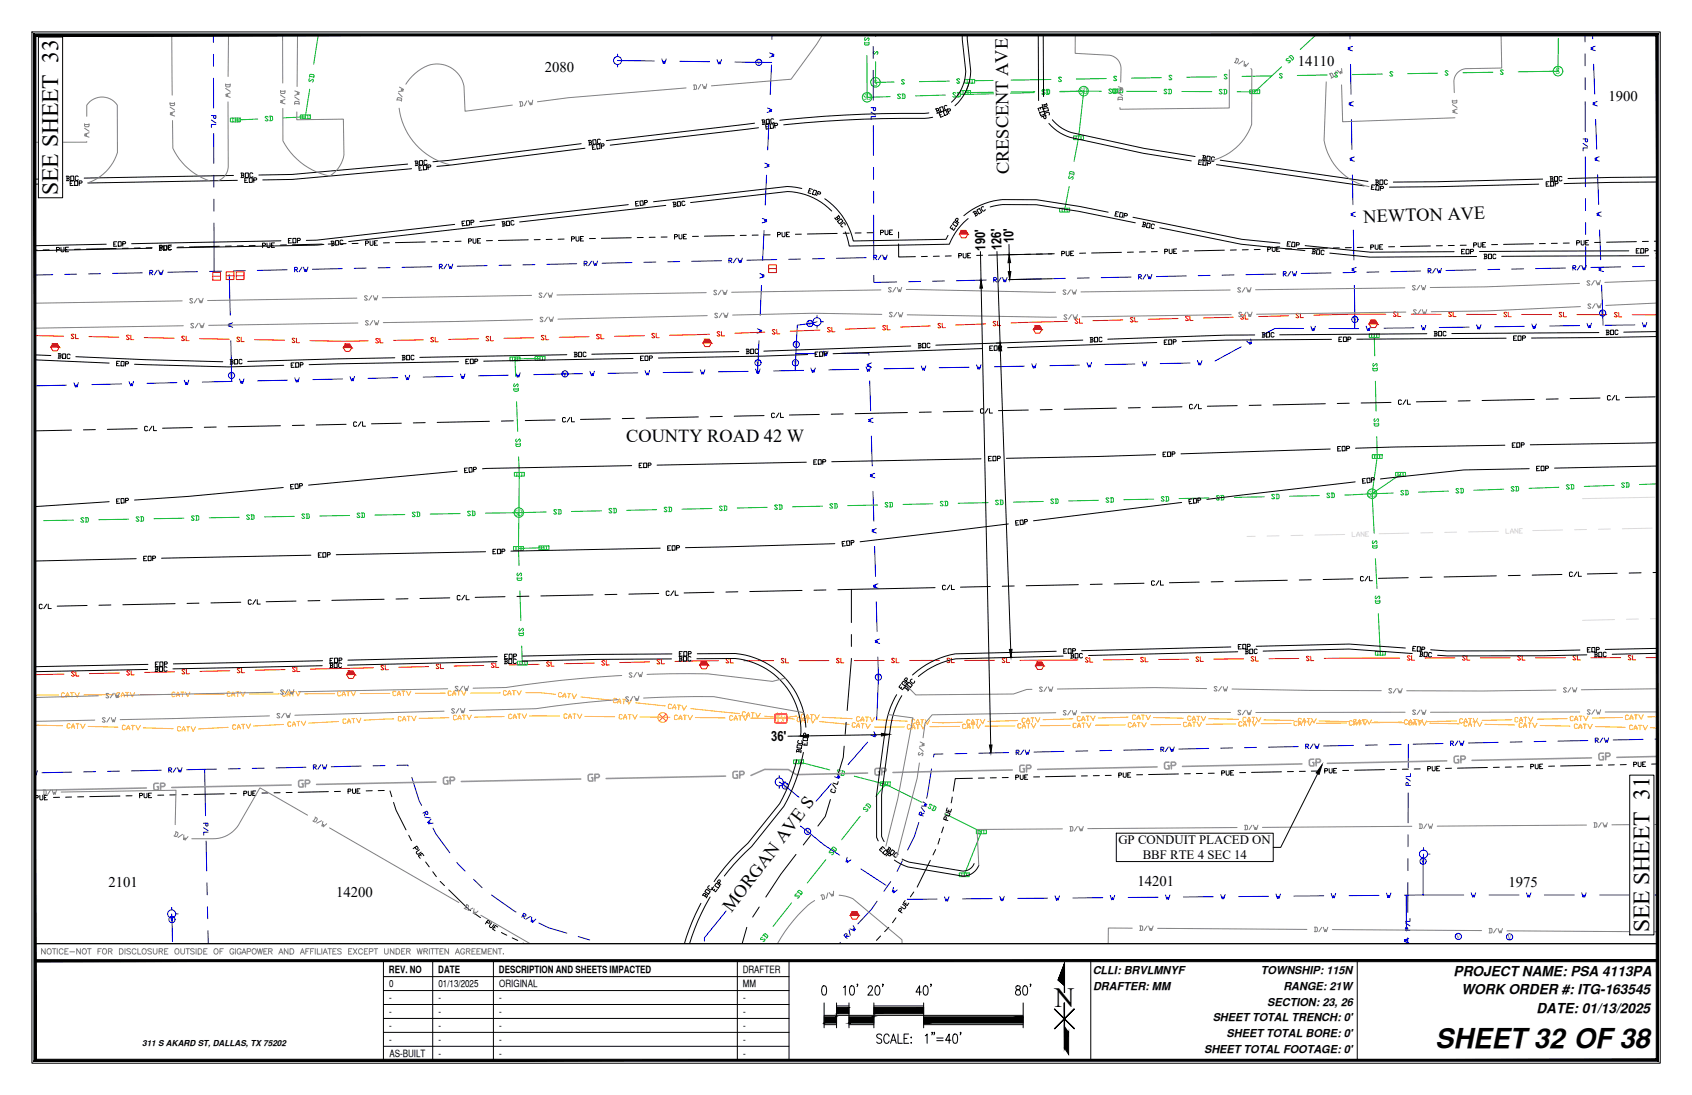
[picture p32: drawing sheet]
<svg xmlns="http://www.w3.org/2000/svg" width="432mm" height="279mm" viewBox="0 0 432 279" stroke-linecap="round" stroke-linejoin="round" font-family="sans-serif">
<defs><g id="words">
<text font-size="7.1" x="269.1" y="257">N</text>
<text font-size="7" x="366.3" y="267.3">SHEET32 OF38</text>
<g font-size="6">
<text x="14.9" y="49.8" transform="rotate(-90 14.9 49.8)">SEE SHEET 33</text>
<text x="421" y="237.9" transform="rotate(-90 421 237.9)">SEE SHEET 31</text>
</g>
<g font-size="4.7">
<text x="257.5" y="44.5" transform="rotate(-91 257.5 44.5)">CRESCENT AVE</text>
<text x="348" y="56.8" transform="rotate(-2 348 56.8)">NEWTON AVE</text>
<text x="159.8" y="112.8">COUNTY ROAD 42 W</text>
<text x="186.7" y="233" transform="rotate(-53 186.7 233)">MORGAN AVE S</text>
</g>
<g font-size="3.8">
<text x="331.2" y="16.9">14110</text>
<text x="139.1" y="18.4">2080</text>
<text x="410.5" y="25.8">1900</text>
<text x="27.7" y="226.3">2101</text>
<text x="290.3" y="226">14201</text>
<text x="384.9" y="226.2">1975</text>
<text x="85.8" y="228.8">14200</text>
</g>
<g font-size="3.5">
<text x="251.5" y="63.9" transform="rotate(-91 251.5 63.9)">190'</text>
<text x="255.7" y="63.9" transform="rotate(-92 255.7 63.9)">126'</text>
<text x="258.7" y="62.1" transform="rotate(-91 258.7 62.1)">10'</text>
<text x="196.8" y="189.2" transform="rotate(-1 196.8 189.2)">36'</text>
<text x="371" y="249">PROJECT NAME: PSA 4113PA</text>
<text x="372.9" y="253.6">WORK ORDER #: ITG-163545</text>
<text x="392.1" y="258.4">DATE: 01/13/2025</text>
</g>
<g font-size="3.3">
<text x="285.4" y="215.5">GP CONDUIT PLACED ON</text>
<text x="291.6" y="219.2">BBF RTE 4 SEC 14</text>
</g>
<g font-size="2.8">
<text x="278.9" y="248.6">CLLI: BRVLMNYF</text>
<text x="321.8" y="248.6">TOWNSHIP: 115N</text>
<text x="279" y="252.6">DRAFTER: MM</text>
<text x="323.4" y="256.7">SECTION: 23, 26</text>
<text x="327.5" y="252.6">RANGE: 21W</text>
<text x="309.5" y="260.5">SHEET TOTAL TRENCH: 0'</text>
<text x="307.3" y="268.7">SHEET TOTAL FOOTAGE: 0'</text>
<text x="313" y="264.6">SHEET TOTAL BORE: 0'</text>
</g>
<g font-size="2.6">
<text x="99.3" y="248.4">REV. NO</text>
<text x="99.4" y="251.9">0</text>
<text x="111.8" y="248.4">DATE</text>
<text x="111.9" y="251.9">01/13/2025</text>
<text x="127.3" y="248.4">DESCRIPTION AND SHEETS IMPACTED</text>
<text x="127.4" y="251.9">ORIGINAL</text>
<text x="189.5" y="248.4">DRAFTER</text>
<text x="189.6" y="251.9">MM</text>
<text x="99.3" y="255.5">-</text>
<text x="111.9" y="255.5">-</text>
<text x="127.4" y="255.5">-</text>
<text x="189.7" y="255.5">-</text>
<text x="99.3" y="259.1">-</text>
<text x="99.3" y="262.6">-</text>
<text x="111.9" y="259.1">-</text>
<text x="111.9" y="262.6">-</text>
<text x="127.4" y="259.1">-</text>
<text x="127.4" y="262.6">-</text>
<text x="189.7" y="259.1">-</text>
<text x="189.7" y="262.6">-</text>
<text x="99.3" y="266.2">-</text>
<text x="99.4" y="269.7">AS-BUILT</text>
<text x="111.9" y="266.2">-</text>
<text x="111.9" y="269.7">-</text>
<text x="127.4" y="266.2">-</text>
<text x="127.4" y="269.7">-</text>
<text x="189.7" y="266.2">-</text>
<text x="189.7" y="269.7">-</text>
</g>
<g font-size="2.4" fill="#00b800">
<text x="222.9" y="21.8">S</text>
<text x="397.1" y="19">S</text>
</g>
<g font-size="2.4" fill="#00b82e">
<text x="220.2" y="25.6">SD</text>
<text x="275.5" y="24.1">SD</text>
<text x="131.3" y="131.6">SD</text>
<text x="349.1" y="126.8">SD</text>
</g>
<text font-size="2.4" fill="#ff7f00" x="198" y="184.1">TV</text>
<text font-size="2.1" x="36.3" y="267">311 S AKARD ST, DALLAS, TX 75202</text>
<g font-size="1.9" fill="#00f">
<text x="193.1" y="16.6">V</text>
<text x="206.2" y="83.2">V</text>
<text x="345.2" y="82.2">V</text>
<text x="408.5" y="80.6">V</text>
<text x="202.7" y="88.6">V</text>
<text x="192.9" y="93.3">V</text>
<text x="202.5" y="93.3">V</text>
<text x="58.6" y="96.5">V</text>
<text x="143.7" y="96.1">V</text>
<text x="223.6" y="173.5">V</text>
<text x="199.9" y="201.3">V</text>
<text x="205.5" y="212.9">V</text>
<text x="362.6" y="220.5">V</text>
<text x="43.3" y="235.3">V</text>
<text x="371.6" y="239.6">V</text>
<text x="384.7" y="239.8">V</text>
</g>
</g></defs>
<!-- layer: WATER STRUCT-EX -->
<g fill="none" stroke="#00f" stroke-width=".26">
<path d="M157.6 13.8v.6M157.6 16.5v.6M158.6 15.5h.7M208.5 80.5v.6M208.5 83.1v.7M209.5 82.1h.7M198.9 197.9v.6M199.9 199.5h.6M198.9 200.6v.6M363.3 216.3v.6M363.3 218.9v.7M364.3 217.9h.6"/>
<path d="M43.8 231.5v.7M43.8 234.2v.6M44.8 233.2h.7"/>
<circle cx="157.6" cy="15.4" r="1.03"/>
<circle cx="193.6" cy="15.9" r=".79"/>
<circle cx="409" cy="79.9" r=".79"/>
<circle cx="59.1" cy="95.8" r=".79"/>
<circle cx="144.2" cy="95.4" r=".79"/>
<circle cx="193.4" cy="92.6" r=".79"/>
<circle cx="203" cy="92.6" r=".79"/>
<circle cx="203.2" cy="87.9" r=".79"/>
<circle cx="206.7" cy="82.5" r=".79"/>
<circle cx="208.5" cy="82.1" r="1.03"/>
<circle cx="345.8" cy="81.5" r=".79"/>
<circle cx="224.2" cy="172.8" r=".79"/>
<circle cx="198.9" cy="199.5" r="1.03"/>
<circle cx="200.4" cy="200.6" r=".79"/>
<circle cx="206.1" cy="212.1" r=".79"/>
<circle cx="363.2" cy="219.8" r=".79"/>
<circle cx="363.3" cy="217.9" r="1.03"/>
<circle cx="43.8" cy="233.2" r="1.03"/>
<circle cx="43.9" cy="234.6" r=".79"/>
<circle cx="372.2" cy="238.9" r=".79"/>
<circle cx="385.2" cy="239.1" r=".79"/>
</g>
<!-- layer: WATER LINE -->
<g fill="none" stroke="#00f" stroke-width=".26">
<path d="M157.6 15.5l9.4 .1M168.9 15l.4 1.2 .2-.6 .2 .6 .3-1.2M173.5 15.6l7.6 .1M183 15.2l.4 1.1 .2-.5 .1 .6 .4-1.2M187.6 15.8l9.3 .1M196.4 13.5l1.1 .4-.5 .2 .5 .2-1.1 .3M196.9 16.6l-.3 7.6M197 8.9v1.2M344.5 8.9v1M344.7 16.4l.1 7.6M345.1 11.8l-1.1 .4 .6 .2-.6 .2 1.2 .4M406.4 8.9l.1 1"/>
<path d="M406.7 16.4l.3 7.6M407.1 11.8l-1.1 .4 .5 .2-.5 .2 1.1 .3M195.8 27.6l1.2 .4-.6 .2 .5 .2-1.1 .3M196.3 30.6l-.4 7.6M344.9 30.5l.1 7.6M345.4 25.9l-1.1 .4 .5 .2-.5 .2 1.1 .4M407.2 30.5l.3 7.6M407.6 25.9l-1.1 .4 .6 .2-.6 .2 1.1 .3M408.1 40l-1.1 .4 .6 .2-.6 .2 1.2 .3M194.5 55.7l1.2 .5-.6 .1 .6 .2-1.2 .4M195 58.8l-.4 7.6M195.2 41.6l1.1 .5-.6 .1 .6 .3-1.2 .3"/>
<path d="M195.6 44.7l-.3 7.6M345.1 44.6l.2 7.6M345.4 58.7l.1 7.6M345.6 40l-1.1 .4 .6 .2-.6 .2 1.2 .4M345.9 54.1l-1.2 .4 .6 .2-.6 .2 1.2 .4M407.7 44.6l.3 7.6M408.2 58.7l.3 7.6M408.6 54.1l-1.1 .4 .6 .2-.6 .2 1.2 .3M58.5 70.1l.3 10.4M193.9 69.8l1.1 .4-.5 .2 .5 .2-1.1 .4M194.3 72.9l-.3 7.6M345.6 72.8l.1 11"/>
<path d="M346.1 68.2l-1.1 .4 .6 .2-.6 .2 1.1 .4M408.7 72.7l.4 10.3M409.2 68.2l-1.2 .4 .6 .1-.6 .3 1.2 .3M17 98.3l-7.7 .1M20 97.6l-.4 1.2-.2-.6-.1 .6-.4-1.1M31.1 98l-7.7 .1M34.1 97.3l-.4 1.2-.2-.6-.1 .6-.5-1.2M45.1 97.6l-7.6 .2M48.2 97l-.4 1.1-.2-.5-.1 .5-.5-1.1M58.9 86.9l.2 10.4M59.2 97.3l-7.6 .2M59.4 82.4l-1.2 .4 .6 .1-.6 .2 1.2 .4"/>
<path d="M62.3 96.7l-.4 1.1-.2-.5-.2 .5-.4-1.1M73.3 97l-7.6 .2M76.4 96.4l-.4 1.1-.2-.6-.2 .6-.4-1.1M87.4 96.7l-7.6 .2M90.5 96.1l-.4 1.1-.2-.6-.2 .6-.4-1.1M101.5 96.4l-7.6 .1M104.6 95.7l-.4 1.2-.2-.6-.2 .6-.4-1.1M115.6 96.1l-7.6 .1M118.7 95.4l-.4 1.2-.2-.6-.2 .6-.4-1.2M129.7 95.7l-7.6 .2M132.8 95.1l-.4 1.1-.2-.5-.2 .6-.4-1.2M148.7 95.4l-12.5 .2"/>
<path d="M150.5 94.7l.4 1.2 .2-.6 .2 .6 .4-1.2M162.8 95.1l-7.7 .2M165.8 94.5l-.4 1.2-.2-.6-.2 .6-.4-1.1M176.8 95l-7.6 .1M179.9 94.3l-.4 1.2-.2-.6-.2 .6-.4-1.1M190.9 94.8l-7.6 .1M192.8 94.1l.4 1.2 .2-.6 .2 .6 .4-1.2M193.3 83.9l1.1 .4-.6 .2 .6 .2-1.2 .3M193.7 87l-.3 7.7M205 94.5l-7.6 .2M208.1 93.9l-.4 1.1-.2-.6-.2 .6-.4-1.1M208.3 90.2l-5.2 .1"/>
<path d="M208.5 82.1l-1.8 .5-3.2 .4-.6 11.6M210.2 89.6l.3 1.2 .2-.6 .2 .6 .4-1.2M214.7 90.1h7l.1 .6M219.1 94.2l-7.6 .2M222 97.2l.2 7.6M222.2 93.6l-.4 1.2-.2-.6-.2 .6-.4-1.2M222.4 92.6l-1.1 .4 .5 .2-.5 .2 1.1 .3M233.2 94l-7.6 .1M236.3 93.3l-.4 1.2-.2-.6-.2 .6-.4-1.1M247.3 93.7l-7.6 .1M250.4 93.1l-.4 1.1-.2-.6-.2 .6-.4-1.1M261.4 93.4l-7.6 .2"/>
<path d="M264.5 92.8l-.4 1.1-.2-.5-.2 .6-.4-1.2M275.5 93.2l-7.6 .1M278.6 92.5l-.4 1.2-.2-.6-.2 .6-.4-1.2M289.6 92.9l-7.6 .1M292.7 92.3l-.4 1.1-.2-.6-.2 .6-.4-1.1M303.7 92.6l-7.6 .2M306.7 92l-.3 1.1-.2-.5-.2 .6-.4-1.2M316.8 88.5l-6.7 3.6M319.2 86.5l.2 1.2-.5-.4 .1 .6-.8-.8M332.6 83.8h-7.3l-2.8 1.6M334.5 83.2l.4 1.2 .2-.6 .2 .6 .4-1.2M339.1 83.8h7.6"/>
<path d="M348.6 83.2l.4 1.2 .2-.6 .2 .6 .4-1.2M360.8 83.7h-7.6M362.7 83l.4 1.2 .2-.6 .2 .6 .4-1.2M374.9 83.5l-7.6 .1M378 82.8l-.4 1.2-.2-.6-.2 .6-.4-1.1M389 83.3l-7.6 .1M392.1 82.7l-.4 1.1-.2-.6-.2 .6-.4-1.1M403.1 83.1l-7.6 .1M406.1 82.5l-.3 1.1-.2-.5-.2 .5-.4-1.1M417.2 82.9l-7.6 .1M420.3 82.3l-.4 1.1-.2-.5-.2 .6-.4-1.2M222.4 111.3l.2 7.6"/>
<path d="M222.8 106.7l-1.1 .4 .6 .2-.6 .2 1.1 .3M222.8 125.4l.2 7.6M223.2 139.4l.2 7.7M223.2 120.8l-1.1 .4 .6 .2-.6 .2 1.2 .3M223.6 134.9l-1.1 .4 .6 .1-.6 .3 1.2 .3M223.6 153.5l.2 7.7M224 148.9l-1.1 .5 .6 .1-.6 .3 1.2 .3M224 167.6l.2 5.2-.5 10.9M224.5 163l-1.2 .5 .6 .1-.5 .3 1.1 .3M198.9 199.5l5 3.9M212.2 200l-3.9 4.4M213.7 197.3l.6 1.1-.5-.3 .3 .5-1.1-.4"/>
<path d="M221.4 189.4l-5 5.7M223 186.7l.6 1-.5-.2 .3 .5-1.1-.4M204.3 210.8l6 4.8 4 2.6M216.2 218.8l-.3 1.1 .5-.4-.2 .6 .9-.7M363.3 217.9l-.1 10.5M43.8 233.2l.2 7M185.3 232.5l-5.5 6.8v.9M219.7 221.7l6.4 4.2M228 226.4l-.3 1.2 .5-.4-.2 .6 1-.7M239.1 229.4h-7.6M242.2 228.8l-.4 1.2-.2-.6-.2 .6-.4-1.2M253.2 229.3l-7.6 .1"/>
<path d="M255.1 228.7l.4 1.1 .2-.5 .2 .5 .4-1.1M267.3 229.2h-7.6M269.2 228.6l.4 1.1 .2-.5 .2 .5 .4-1.1M281.4 229.1h-7.6M284.5 228.5l-.4 1.1-.2-.6-.2 .6-.4-1.1M295.5 228.9l-7.6 .1M297.4 228.3l.4 1.2 .2-.6 .2 .6 .4-1.2M309.6 228.8l-7.6 .1M312.7 228.2l-.4 1.2-.2-.6-.2 .6-.4-1.2M323.7 228.7l-7.6 .1M325.6 228.1l.4 1.2 .2-.6 .2 .6 .4-1.2M337.8 228.6h-7.6"/>
<path d="M339.7 228l.4 1.1 .2-.5 .2 .5 .4-1.1M351.9 228.5h-7.6M355 227.9l-.4 1.1-.2-.5-.2 .5-.4-1.1M358.9 228.4v9.2M359.5 239.5l-1.1 .3 .5 .2-.5 .2 1.1 .4M363.2 228.4h10.3M363.2 228.4h-4.8M375.5 227.8l.3 1.1 .2-.5 .2 .5 .4-1.1M380 228.4h7.6M389.6 227.8l.3 1.1 .2-.5 .2 .5 .4-1.1M394.1 228.4h7.6M403.6 227.8l.4 1.1 .2-.5 .2 .5 .4-1.1"/>
<path d="M408.2 228.4h7.6M417.7 227.8l.4 1.1 .2-.5 .2 .5 .4-1.1M422.3 228.4h.6"/>
</g>
<!-- layer: CATV LINE -->
<g fill="none" stroke="#ffbf00" stroke-width=".26">
<path d="M14.9 177.3l-6 .1M16.4 177l-.1-.2-.6 .2v.7l.2 .2 .5-.2M17.6 177.5h-.8M17.6 177.9l-.4-1.2-.4 .8v.4M18 176.7h.7M18.4 176.7v1.2M19.1 176.7l.6 1.2 .6-1.2M29 177.3h-7.6M30.5 176.9l-.1-.2-.6 .2v.8l.2 .1 .5-.1M30.9 177.4h.8M30.9 177.8v-.4l.4-.7 .4 1.1M32.1 176.7h.7"/>
<path d="M32.4 176.7l.1 1.1M33.2 176.7l.6 1.1 .6-1.1M43.1 177.2h-7.6M44.6 176.8l-.5-.2-.2 .2v.8l.2 .2 .6-.2M45 177.4h.8M45 177.8v-.4l.4-.8 .4 1.2M46.2 176.6h.7M46.5 176.6l.1 1.2M47.3 176.6l.6 1.2 .6-1.2M57.2 177.1l-7.6 .1M58.7 176.7l-.2-.1-.5 .1v.8l.2 .2 .6-.2M59.1 177.3h.8"/>
<path d="M59.1 177.7v-.4l.4-.7 .4 1.1M60.3 176.6h.7M60.6 176.6l.1 1.1M62.5 176.5l-.5 1.2-.6-1.1M71.3 177.1h-7.6M72.8 176.7l-.2-.2-.5 .2v.7l.2 .2 .6-.2M73.2 177.6l.4-1.1 .4 1.1M73.2 177.2h.8M74.4 176.5h.7M74.7 176.5l.1 1.1M75.5 176.5l.6 1.1 .5-1.1M85.4 177h-7.6"/>
<path d="M86.9 176.6l-.2-.2-.5 .2v.8l.2 .2 .6-.2M87.3 177.6l.4-1.2 .4 1.2M87.3 177.2h.8M88.8 176.4l.1 1.2M89.2 176.4h-.7M89.6 176.4l.6 1.1 .5-1.1M99.5 176.9l-7.6 .1M101 176.6l-.2-.2-.5 .2v.7l.2 .2 .5-.2M101.4 177.5l.4-1.1 .4 1.1M101.4 177.1h.8M102.6 176.3h.7M102.9 176.3l.1 1.2"/>
<path d="M103.7 176.3l.6 1.2 .5-1.2M113.6 176.9h-7.6M115.1 176.5l-.2-.2-.5 .2v.7l.2 .2 .5-.2M116.3 177.4l-.4-1.1-.4 1.1M116.3 177l-.8 .1M116.6 176.3h.8M117 176.3l.1 1.1M117.8 176.3l.6 1.1 .5-1.1M127.7 176.8h-7.6M129.2 176.4l-.2-.2-.5 .2v.8l.2 .2 .5-.2M129.6 177.4l.4-1.2 .4 1.2M129.6 177h.8"/>
<path d="M130.7 176.2h.8M131.1 176.2v1.2M131.9 176.2l.6 1.2 .5-1.2M134.2 176.8h3.8l3.8 .4M143.3 176.9l-.1-.2-.6 .2-.1 .7 .2 .2 .6-.1M143.6 177.9l.5-1.1 .3 1.2M143.7 177.5l.7 .1M144.9 176.9l.7 .1M145.3 177l-.2 1.1M146 177l.5 1.2 .7-1.1M148.2 177.8l7.6 .8M157.4 178.4l-.6-.2-.2 .2-.1 .7 .2 .2 .6-.1"/>
<path d="M157.6 179.4l.5-1.1 .3 1.2M157.7 179l.7 .1M158.9 178.4l.8 .1M159.3 178.4l-.1 1.2M160 178.5l.5 1.2 .7-1.1M162.2 179.3l7.6 .8M171.4 179.9l-.6-.2-.2 .1-.1 .8 .6 .2 .2-.1M172.9 179.9l.8 .1M173.3 179.9l-.1 1.2M8.9 185l7.1 .2M17.9 184.9l-.2-.2-.6 .1v.8l.2 .2 .6-.2M18.3 185.8l.4-1.1 .3 1.1"/>
<path d="M18.3 185.4l.7 .1M19.4 184.7h.8M19.8 184.7v1.2M20.6 184.7l.5 1.2 .6-1.1M22.5 185.4l7.6 .1M32 185.2l-.6-.2-.2 .2v.8l.6 .2 .2-.2M32.3 186.2l.5-1.1 .3 .7v.4M32.4 185.8h.7M33.5 185.1h.8M33.9 185.1v1.1M34.7 185.1l.5 1.2 .6-1.2M36.6 185.7l7.6 .2"/>
<path d="M46.1 185.6l-.6-.2-.2 .2v.7l.6 .2 .2-.1M46.4 186.5l.5-1.1 .3 .8v.4M46.5 186.2h.7M47.6 185.4l.8 .1M48 185.4v1.2M48.8 185.5l.5 1.1 .6-1.1M58.3 185.6l-7.6 .4M60.1 185.1l-.2-.2-.5 .2v.8l.2 .2h.4l.2-.2M61.3 186v-.4l-.4-.7-.3 1.1M61.3 185.6l-.7 .1M62 184.8l.1 1.2M62.4 184.8h-.7"/>
<path d="M63.9 184.7l-.5 1.2-.6-1.1M72.3 184.8l-7.6 .5M74.2 184.4l-.2-.2-.6 .2 .1 .8 .2 .2 .4-.1 .2-.2M75.4 184.9h-.8M75.4 185.3l-.4-1.1-.3 1.1M76.1 184.1l.1 1.1M76.5 184.1h-.8M78 184l-.5 1.1-.6-1.1M86.4 184.1l-7.6 .4M88.3 183.6l-.2-.1-.6 .2 .1 .7 .2 .2h.4l.1-.2M89.5 184.2h-.8M89.5 184.5l-.5-1.1-.3 1.2"/>
<path d="M90.2 183.3l.1 1.2M90.6 183.3l-.8 .1M92.1 183.2l-.5 1.2-.6-1.1M100.5 183.4l-7.6 .4M102.4 183l-.6-.2-.2 .2v.8l.2 .2 .6-.2M103.5 183.9v-.3l-.4-.8-.3 1.2M103.5 183.6h-.7M104.3 182.8v1.1M104.7 182.8h-.8M106.2 182.7l-.6 1.2-.5-1.1M114.6 183.1l-7.6 .2M116.5 182.7l-.2-.2-.6 .2v.8l.2 .2 .6-.2"/>
<path d="M117.6 183.6l-.4-1.1-.3 1.2M117.6 183.3h-.7M118.4 182.5v1.1M118.8 182.5h-.8M120.3 182.4l-.6 1.2-.6-1.1M128.7 182.8l-7.6 .2M130.6 182.4l-.6-.2-.2 .2v.8l.6 .2 .2-.2M131 183.3l.3-1.1 .4 1.1M131 183h.7M132.1 182.2h.8M132.5 182.2v1.1M134.4 182.1l-.6 1.2-.6-1.1"/>
<path d="M135.1 182.7h7.7M144.7 182.4l-.6-.2-.2 .2v.7l.2 .2 .6-.2M145.1 183.3l.4-1.1 .3 1.1M145.1 182.9h.7M146.2 182.2h.8M146.6 182.2v1.1M147.4 182.2l.5 1.1 .6-1.1M149.2 182.8l7.7 .1M158.8 182.5l-.2-.2-.6 .2v.8l.2 .2 .6-.2M159.2 183.5l.4-1.2 .3 1.2M159.2 183.1h.7M160.3 182.3l.8 .1"/>
<path d="M160.7 182.4v1.1M161.5 182.4l.5 1.1 .6-1.1M163.3 182.9l7.7 .1M171.7 180.9l.5-1.1 .2 1.2M171.7 180.5l.8 .1M172.9 182.7l-.6-.2-.2 .1v.8l.6 .2 .2-.2M173.2 183.6l.5-1.1 .3 1.1M173.2 183.2h.8M174.1 180l.4 1.2 .7-1.1M174.4 182.5h.8M174.8 182.5v1.1M175.6 182.5l.5 1.1 .6-1.1"/>
<path d="M176.3 180.8l12.4 1.3M177.4 183.1l7.7 .1M187 182.8l-.6-.2-.2 .2v.8l.2 .2 .6-.2M187.3 183.8l.4-1.2 .4 1.2M187.3 183.4h.8M188.5 182.6h.8M188.9 182.6v1.2M189.7 182.6l.5 1.2 .6-1.1M190.2 181.9l-.1-.2-.6 .1-.1 .7 .2 .3 .6-.2M190.5 182.8v-.3l.5-.8 .3 1.2M190.5 182.5h.8M191.8 181.8l.7 .1"/>
<path d="M192.2 181.8l-.2 1.2M192.9 181.9l.5 1.2 .6-1.1M195.1 182.7l7.6 .8M203.3 182.7l-4 .6-7.8-.1M204.3 183.2l-.6-.2-.2 .2-.1 .7 .2 .2 .6-.1M204.5 184.2l.5-1.1 .3 1.2M204.6 183.9h.7M205.3 182.4l-.2-.2-.6 .2v.8l.2 .2 .6-.2M205.6 183.4l.5-1.1 .3 1.1M205.6 183h.8M205.8 183.2l.7 .1M206.2 183.2l-.1 1.2"/>
<path d="M206.8 182.3l.8 .1M206.9 183.3l.5 1.2 .7-1.1M207.2 182.3l-.1 1.2M208 182.4l.5 1.1 .6-1.1M209.1 184.1l7.6 .7M209.8 183l7.6 .4M218.3 184.6l-.2-.2-.6 .2-.1 .7 .6 .3 .2-.2M218.6 185.6l.5-1.1 .2 1.2M218.6 185.2l.8 .1M219.4 183.1l-.6-.2-.2 .1v.8l.5 .2 .2-.2M219.7 184l.4-1.1 .4 1.2M219.7 183.7h.8"/>
<path d="M219.8 184.6l.8 .1M220.2 184.6l-.1 1.2M220.9 183h.8M221 184.7l.4 1.2 .7-1.1M221.3 183l-.1 1.1M222 183l.5 1.2 .7-1.1M223.9 183.7l7.6 .3M230.8 185.5h-7.6M232.3 185.1l-.2-.2-.5 .2v.7l.2 .2 .5-.2M232.7 186l.4-1.1 .4 1.1M232.7 185.7h.8M233.4 183.7l-.1-.2-.6 .2-.1 .7 .6 .3 .2-.2"/>
<path d="M233.8 184.7l.4-1.1 .4 .7-.1 .4M233.8 184.3h.8M234.2 184.9v1.1M234.6 184.9h-.8M235 183.6h.7M235 184.9l.6 1.1 .5-1.1M235.4 183.6l-.1 1.2M236.1 183.7l.5 1.1 .7-1.1M244.9 185.4h-7.6M245.6 184.3l-5 .1-2.6-.1M246.4 185l-.5-.2-.2 .2v.7l.5 .2 .2-.2M246.8 185.9l.4-1.1 .4 1.1"/>
<path d="M246.8 185.5h.8M247.5 183.8l-.6-.1-.2 .2 .1 .7 .5 .2 .2-.2M248.3 183.6l.4 1.2h-.8zM248.3 184.7v1.2M248.7 184.4h-.8M249.1 184.7l.6 1.2 .5-1.2M249.4 183.6v1.1M249.8 183.6h-.8M251.3 183.5l-.5 1.2-.6-1.1M259 185.2l-7.6 .1M259.7 183.9l-7.6 .2M260.5 184.8l-.2-.2-.5 .2v.8l.1 .2 .6-.2"/>
<path d="M260.9 185.8l.4-1.2 .4 1.2M260.9 185.4h.8M261.6 183.4l-.2-.2-.6 .2 .1 .8 .1 .2 .6-.2M262.4 184.6v1.2M262.8 184.3v-.4l-.5-.7-.3 1.1M262.8 183.9l-.8 .1M262.8 184.6h-.8M263.2 184.6l.6 1.2 .5-1.2M263.5 183.2v1.1M263.9 183.2h-.8M265.4 183.1l-.5 1.2-.7-1.2M273.1 185.1l-7.6 .1"/>
<path d="M273.8 183.4l-7.6 .2M274.6 184.7l-.6-.2-.1 .2v.8l.5 .2 .2-.2M275 185.7l.4-1.2 .4 1.2M275 185.3h.8M275.7 183l-.6-.2-.2 .2 .1 .8 .5 .1 .2-.2M276.5 184.5v1.2M276.8 183.5h-.7M276.9 183.9l-.5-1.1-.3 1.1M276.9 184.5h-.8M277.3 184.5l.6 1.1 .5-1.1M277.6 182.7v1.2M278 182.7h-.8"/>
<path d="M279.5 182.7l-.5 1.1-.7-1.1M287.2 185h-7.6M287.9 183l-7.6 .2M288.7 184.6l-.2-.2-.5 .2v.8l.1 .1 .6-.1M289.1 185.5l.4-1.1 .4 1.1M289.1 185.1h.8M289.8 182.6l-.6-.2-.2 .2v.8l.6 .2 .2-.2M290.2 183.6l.4-1.1 .3 .7v.4M290.2 183.2h.7M290.2 184.4h.8M290.6 184.4v1.1M291.3 182.5h.8"/>
<path d="M291.4 184.4l.6 1.1 .5-1.1M291.7 182.5v1.1M292.5 182.5l.5 1.1 .6-1.1M294.4 183.1l7.6 .2M301.3 184.8l-7.6 .1M302.8 184.5l-.2-.2-.6 .2v.7l.2 .2 .6-.2M303.2 185.4l.4-1.1 .4 1.1M303.2 185h.8M303.9 182.9l-.2-.2-.6 .2v.8l.2 .2 .6-.2M304.2 183.9l.5-1.2 .3 1.2M304.2 183.5h.8M304.3 184.3h.8"/>
<path d="M304.7 184.3v1.1M305.4 182.8h.8M305.8 182.8v1.1M306.6 182.8l.5 1.1 .6-1.1M306.6 184.2l-.6 1.2-.5-1.1M308.5 183.4l7.6 .1M315.4 184.7l-7.6 .1M316.9 184.3l-.2-.1-.6 .1v.8l.2 .2 .6-.2M318 183.2l-.2-.2-.6 .2v.7l.2 .3 .6-.2M318.1 185.3l-.4-1.2-.4 1.2M318.1 184.9h-.8M318.3 184.2l.4-1.2 .4 1.2"/>
<path d="M318.3 183.8h.8M318.4 184.1h.8M318.8 184.1v1.2M319.5 183h.8M319.9 183v1.2M320.7 183.1l.5 1.1 .6-1.1M320.7 184.1l-.6 1.2-.5-1.2M322.6 183.7l7.6 .1M329.5 184.6l-7.6 .1M331 184.2l-.2-.2-.6 .2v.8l.2 .2 .6-.2M332.1 183.5l-.6-.2-.2 .2v.7l.6 .2 .2-.1M332.1 185.1l-.3-1.1-.4 1.2"/>
<path d="M332.1 184.8h-.7M332.4 184.4v-.3l.4-.8 .4 1.2M332.4 184.1h.8M332.5 184h.8M332.9 184v1.1M333.6 183.3h.8M334 183.3v1.2M334.8 183.3l.5 1.2 .6-1.1M334.8 184l-.6 1.1-.5-1.1M336.6 184l7.7 .1M343.6 184.5l-7.6 .1M345.1 184.1l-.2-.2-.6 .2v.7l.2 .2 .6-.2"/>
<path d="M346.2 183.8l-.6-.2-.2 .2v.7l.2 .2 .6-.2M346.2 185l-.3-1.1-.4 1.1M346.2 184.6l-.7 .1M346.5 184.7l.4-1.1 .4 1.2M346.5 184.4h.8M346.6 183.9h.8M347 183.9v1.1M347.7 183.6h.8M348.1 183.6v1.2M348.8 183.6l.6 1.2 .6-1.1M348.9 183.9l-.6 1.1-.5-1.1M350.7 184.3l7.7 .1"/>
<path d="M357.7 184.3l-7.6 .1M359.2 183.9l-.2-.2-.6 .2v.7l.2 .2 .6-.2M360.3 184.1l-.2-.2-.6 .1v.8l.6 .2 .2-.2M360.3 184.8v-.4l-.4-.8-.3 1.2M360.3 184.4h-.7M360.6 185v-.4l.4-.7 .4 1.1M360.6 184.6l.8 .1M361.1 183.6v1.2M361.5 183.6h-.8M361.8 183.9h.8M362.2 183.9v1.2M362.9 183.9l.6 1.2 .6-1.1"/>
<path d="M363 183.6l-.6 1.1-.6-1.1M364.8 184.5l7.6 .2M371.8 184l-7.6 .1M373.3 183.5l-.6-.1-.2 .2v.7l.2 .2h.4l.2-.2M374.4 184.4l-.2-.2-.6 .1v.8l.2 .2 .6-.2M374.4 184.5v-.4l-.4-.8-.3 1.2M374.4 184.1h-.7M374.7 185.3l.4-1.1 .4 1.1M374.7 184.9l.8 .1M375.2 183.3v1.2M375.6 183.3h-.8M375.9 184.2h.8"/>
<path d="M376.3 184.2v1.2M377 184.2l.6 1.2 .6-1.2M377.1 183.3l-.6 1.1-.6-1.1M378.9 184.8l7.6 .2M385.9 183.7l-7.7 .1M387.4 183.2l-.6-.1-.2 .2v.7l.6 .2 .2-.2M388.5 184.6l-.2-.2-.6 .2v.8l.2 .2 .6-.2M388.5 184.2v-.4l-.4-.8-.3 1.2M388.5 183.8h-.7M388.8 185.6l.4-1.1 .4 .7v.4M388.8 185.2h.8M389.3 183v1.2"/>
<path d="M389.7 183h-.8M390 184.5h.8M390.4 184.5l-.1 1.1M391.1 184.5l.6 1.2 .6-1.2M391.2 183l-.6 1.1-.6-1.1M393 185.1l7.6 .2M399.9 183.4l-7.6 .1M401.5 182.9l-.2-.1-.6 .2v.7l.2 .2 .6-.2M402.5 184.9l-.5-.2-.2 .2v.8l.2 .2 .5-.2M402.6 183.9l-.4-1.2-.3 1.2M402.6 183.5h-.7M402.9 185.9l.4-1.1 .4 .7v.4"/>
<path d="M402.9 185.5h.8M403.4 182.7v1.2M403.8 182.7h-.8M404.1 184.8h.7M404.5 184.8l-.1 1.1M405.2 184.8l.6 1.1 .6-1.1M405.3 182.7l-.6 1.1-.6-1.1M407.1 185.4l7.6 .2M414 183.1l-7.6 .1M415.6 182.6l-.2-.1-.6 .2v.7l.2 .2 .6-.2M416.6 185.2l-.1-.2-.6 .2v.8l.2 .2 .5-.2M416.7 183.6l-.4-1.2-.3 1.2"/>
<path d="M416.7 183.2h-.7M417 186.2l.4-1.2 .4 .8v.4M417 185.8h.8M417.5 182.4v1.2M417.9 182.4h-.8M418.2 185.1h.7M418.5 185.1v1.1M419.3 185.1l.6 1.1 .6-1.1M419.4 182.4l-.6 1.1-.6-1.1M421.2 185.7h1.7M422.9 182.9h-2.4"/>
</g>
<!-- layer: STREET LIGHT LINE -->
<g fill="none" stroke="#f00" stroke-width=".26">
<path d="M245.4 58.8h1.1l.5 .9-.5 1h-1.1l-.6-1zM331.9 79.9v1.2l.7-.1M356.3 79.8l-.5-.2-.2 .2 .7 .8-.1 .2-.6-.2M356.7 79.6v1.2h.8M370.4 79.8l-.2-.2-.5 .2 .7 .8-.2 .2-.5-.2M370.8 79.6v1.2h.8M384.5 79.9l-.5-.2-.2 .2 .7 .7-.2 .2-.5-.2M384.9 79.7v1.1h.8M398.6 79.9l-.2-.2-.5 .2 .7 .7-.2 .2-.5-.2M399 79.7v1.1h.8M412.7 79.9l-.5-.2-.2 .2 .7 .8-.2 .2-.5-.2M413.1 79.7v1.2h.8"/>
<path d="M8.9 85.6l7.3 .2M13.5 87.7h1.1l.5 .9-.5 .9h-1.1l-.5-.9zM18.9 85.4l-.2-.1-.5 .1 .7 .8-.2 .2h-.4l-.2-.2M19.3 85.3v1.1h.7M22.7 85.9l7.6 .1M33 85.7l-.2-.2-.6 .2 .8 .8-.2 .2-.6-.2M33.4 85.5v1.2h.7M36.8 86.1l7.6 .2M47.1 86l-.2-.2-.6 .2 .8 .7-.2 .2-.6-.2M47.5 85.8v1.1h.7M50.9 86.4l7.6 .2M61.2 86.2l-.2-.2h-.4l-.2 .2 .8 .8-.6 .2-.2-.2"/>
<path d="M61.6 86v1.2h.7M65 86.7l7.6 .1M75.3 86.5l-.6-.2-.2 .2 .8 .7-.6 .2-.2-.2M75.7 86.3l-.1 1.1 .8 .1M79.1 86.9l14.8 .1M88.2 87.8h1l.6 .9-.6 .9h-1l-.6-.9zM96.6 86.6l-.6-.2-.2 .2 .8 .7-.2 .2-.6-.2M97 86.3v1.2h.7M108 86.7l-7.6 .1M110.7 86.3l-.2-.2-.6 .2 .8 .7-.6 .2-.2-.1M111.1 86.1v1.1h.7M122.1 86.4l-7.6 .2"/>
<path d="M124.8 86l-.2-.2-.6 .2 .8 .8-.2 .2-.6-.2M125.2 85.8v1.2h.7M136.2 86.2l-7.6 .1M138.9 85.7l-.6-.1-.2 .2 .8 .7-.2 .2-.6-.2M139.3 85.6v1.1h.7M150.3 85.9l-7.6 .2M153 85.5l-.2-.2-.6 .2 .8 .8-.6 .2-.2-.2M153.4 85.3v1.1h.7M164.4 85.7l-7.6 .1M167.1 85.2l-.2-.2-.6 .2 .8 .8-.2 .2-.6-.2M167.4 85l.1 1.2h.7M179.9 86.6h1.1l.5 .9-.5 1h-1.1l-.5-1z"/>
<path d="M181.1 85.3l-10.2 .2M183.7 84.8l-.2-.2-.5 .2 .8 .8-.6 .2-.2-.2M184.1 84.6l.1 1.1h.7M195.2 84.8l-7.6 .2M197.8 84.3l-.5-.2-.2 .2 .7 .7-.1 .2-.6-.1M198.2 84.1v1.1h.8M209.3 84.2l-7.6 .3M211.9 83.7l-.6-.1-.1 .2 .7 .7-.1 .2-.6-.2M212.3 83.5v1.2l.8-.1M223.4 83.7l-7.7 .3M226 83.2l-.2-.2-.6 .2 .8 .8-.5 .2-.2-.2M226.4 83v1.2l.8-.1"/>
<path d="M237.4 83.2l-7.6 .3M240.1 82.7l-.6-.2-.2 .2 .8 .8-.6 .2-.1-.2M240.5 82.5v1.1h.8M251.5 82.7l-7.6 .2M254.2 82.2l-.2-.2-.6 .2 .8 .7-.6 .2-.2-.1M254.6 82v1.1h.8M264.3 83.1h1l.6 1-.6 .9h-1l-.6-.9zM272.4 82l-14.4 .4M275.1 81.6l-.2-.2-.6 .2 .8 .7-.2 .2-.5-.2M275.5 81.3v1.2h.8M286.5 81.6l-7.6 .2M289.2 81.2l-.6-.2-.2 .2 .8 .8-.6 .2-.1-.2"/>
<path d="M289.6 81v1.1h.8M300.6 81.3l-7.6 .2M303.3 80.8l-.2-.2-.6 .3 .8 .7-.2 .2-.6-.2M303.7 80.6v1.2h.8M314.7 80.9l-7.6 .2M317.4 80.5l-.6-.2-.2 .2 .8 .7-.2 .2-.6-.1M317.8 80.3v1.1h.7M328.8 80.6l-7.6 .2M331.5 80.1l-.6-.2-.2 .3 .8 .7-.2 .2-.6-.2M349.9 81.7h1.1l.6 1-.6 .9h-1.1l-.5-.9zM353.7 80.2l-18.4 .2M360.2 80.2h7.6"/>
<path d="M374.2 80.2h7.7M388.3 80.2l7.7 .1M402.4 80.3h7.7M416.5 80.3h6.4M16.3 172l-7.4 .1M19 171.6l-.6-.2-.2 .2 .8 .7-.2 .2-.6-.2M19.4 171.4v1.1h.8M30.4 171.7l-7.6 .2M33.1 171.3l-.2-.2-.6 .2 .8 .7-.6 .3-.2-.2M33.5 171.1v1.1h.7M44.5 171.4l-7.6 .2M47.2 171l-.2-.2-.6 .2 .8 .8-.2 .2-.6-.2"/>
<path d="M47.6 170.8v1.1h.7M58.6 171.2l-7.6 .1M61.3 170.7l-.2-.2-.6 .2 .8 .8-.6 .2-.2-.2M61.7 170.5v1.2l.7-.1M72.7 170.9l-7.6 .1M75.4 170.4l-.2-.2-.6 .2 .8 .8-.2 .2-.6-.2M75.8 170.2v1.2l.7-.1M89 171.2h1.1l.5 .9-.5 1h-1.1l-.5-1zM95.3 170.4l-16.1 .3M97.9 170l-.2-.2-.5 .2 .8 .7-.2 .2-.6-.2M98.3 169.8v1.1h.8M109.4 170.1l-7.6 .2"/>
<path d="M112 169.7l-.2-.2-.5 .2 .8 .7-.6 .2-.2-.2M112.4 169.5v1.1h.8M123.5 169.8l-7.6 .1M126.1 169.4l-.2-.2-.5 .2 .8 .7-.6 .2-.2-.2M126.5 169.2v1.1h.8M137.6 169.5l-7.7 .2M140.2 169.1l-.5-.2-.2 .2 .8 .7-.2 .2-.6-.2M140.6 168.8v1.2h.8M151.7 169.2l-7.7 .2M154.3 168.8l-.2-.2-.5 .2 .7 .7-.1 .2-.6-.2M154.7 168.6v1.1h.8M165.8 168.9l-7.7 .2"/>
<path d="M168.4 168.4l-.5-.1-.2 .2 .7 .7-.1 .2-.6-.2M168.8 168.3v1.1h.8M179.1 168.8h1.1l.5 .9-.5 1h-1.1l-.5-1zM183.3 168.6l-11.1 .2M186 168.2l-.2-.2-.5 .2 .7 .8-.2 .2-.5-.2M186.4 168v1.2h.8M197.4 168.6h-7.6M200.1 168.2l-.6-.2-.2 .2 .8 .8-.2 .1-.6-.1M200.5 168v1.1h.8M211.5 168.6h-7.6M214.2 168.2l-.6-.2-.2 .2 .8 .7-.2 .2-.6-.2M214.6 168v1.1h.7"/>
<path d="M225.6 168.5l-7.6 .1M228.3 168.1l-.6-.1-.2 .1 .8 .8-.2 .2-.6-.2M228.7 168v1.1h.7M239.7 168.5h-7.6M242.4 168.1l-.2-.2-.6 .2 .8 .8-.2 .2-.6-.2M242.8 167.9v1.2h.7M253.8 168.5h-7.6M256.5 168.1l-.6-.2-.2 .2 .8 .8-.2 .2-.6-.2M256.9 167.9v1.2h.7M264.8 168.9h1.1l.5 1-.5 .9h-1.1l-.6-.9zM275.1 168.4l-14.8 .1M277.7 168l-.2-.2-.5 .2 .7 .8-.1 .2-.6-.2"/>
<path d="M278.1 167.8v1.2h.8M289.2 168.3l-7.6 .1M291.8 167.9l-.2-.2-.5 .2 .7 .8-.1 .2-.6-.2M292.2 167.7v1.2l.8-.1M303.3 168.2l-7.6 .1M305.9 167.8l-.5-.2-.2 .2 .7 .8-.5 .2-.2-.2M306.3 167.6v1.2h.8M317.4 168.1l-7.6 .1M320 167.7l-.6-.2-.1 .2 .7 .8-.2 .2-.5-.2M320.4 167.5v1.2h.8M331.5 168l-7.6 .1M334.1 167.6l-.6-.2-.1 .2 .7 .8-.2 .2-.5-.2"/>
<path d="M334.5 167.4v1.2h.8M357.2 167.9l-19.3 .1M359.9 167.5l-.6-.2-.2 .2 .8 .8-.2 .2-.6-.2M360.3 167.3v1.2h.7M371.3 167.9h-7.6M374 167.5l-.6-.2-.2 .2 .8 .8-.2 .1-.6-.1M374.4 167.3v1.1h.7M385.4 167.9h-7.6M388.1 167.5l-.2-.2-.6 .2 .8 .7-.2 .2-.6-.2M388.5 167.3v1.1h.7M399.5 167.8l-7.6 .1M402.2 167.4l-.2-.1-.6 .1 .8 .8-.2 .2-.6-.2"/>
<path d="M402.5 167.3v1.1h.8M413.6 167.8h-7.6M416.3 167.4l-.6-.2-.2 .2 .8 .8-.2 .2-.6-.2M416.6 167.2v1.2h.8M420.1 167.8h2.8M217.5 232.6h1.2l.5 1-.5 .9h-1.2l-.5-.9z"/>
</g>
<!-- layer: SEWER LINE -->
<g fill="none" stroke="#00b800" stroke-width=".26">
<path d="M223.1 13.1l-.2 .6 .2 .2 .7-.8 .2 .2-.2 .6M223.5 15.8l-.1 5.2 4.8-.1M223.5 8.9v.4M270.9 19.9l-.2-.2-.6 .2 .8 .7-.6 .2-.2-.2M285 19.6l-.2-.2-.6 .2 .8 .8-.6 .2-.2-.2M296.4 19.8l-7.6 .1M299.1 19.4l-.6-.2-.2 .2 .8 .8-.2 .2-.6-.2M310.5 19.6l-7.6 .1M313.2 19.2l-.2-.2-.6 .2 .8 .7-.2 .2-.6-.2M324.6 19.4l-7.6 .1M327.3 18.9l-.2-.1-.6 .1 .8 .8-.2 .2-.6-.2M338.7 19.1l-7.6 .2"/>
<path d="M341.4 18.7l-.2-.2-.6 .2 .8 .8-.2 .2-.6-.2M352.8 18.9l-7.6 .1M355.5 18.5l-.6-.2-.2 .2 .8 .7-.2 .2-.6-.1M366.9 18.7l-7.6 .1M369.5 18.2l-.5-.1-.2 .2 .7 .7-.5 .2-.2-.2M381 18.4l-7.6 .2M383.6 18l-.5-.2-.2 .2 .7 .8-.5 .2-.2-.2M397.7 9.8l-.1 8.4-10.1 .1M230.8 20.5l-.6-.2-.2 .2 .8 .8-.2 .2-.5-.2M242.3 20.7l-7.7 .1M244.9 20.3l-.2-.2-.6 .2 .8 .7-.6 .3-.1-.2M253.4 20.5l-4.7 .1"/>
<path d="M268.2 20.3l-10.2 .1M282.3 20l-7.6 .2"/>
</g>
<!-- layer: STORM DRAIN LINE -->
<g fill="none" stroke="#00b82e" stroke-width=".26">
<path d="M79 19.7v-.6l.2-.2 .8 .2 .2 .2-.1 .5M79 19.5l1.1 .1M81.2 8.9l-1.1 7.5M220.8 9.6l-.2 .6 .2 .2 .8-.8 .2 .2-.2 .6M221.2 14.2l.1 10.6 5.9-.1M221.8 10.7v.6l-.2 .2h-.8l-.2-.2v-.5M221.8 10.9h-1.2M327.1 17l-6.9 6.4h-4.5M328.8 14.9l-.6 .3v.3h1.1l-.3 .5h-.3M328.9 14.6l.4-.4h.3l.5 .5v.3l-.4 .4M329.1 14.4l.7 .9M335.8 8.9l-4 3.7"/>
<path d="M65.8 30.4l-5.8 .2M68.4 29.9l-.6-.2-.2 .2 .8 .7-.1 .2-.6-.1M68.8 29.7l.5-.1 .3 .2v.8l-.2 .2h-.6M69 29.7v1.1M79 22.8l-1.1 7-5.7 .3M79.1 20.1l-.3 .1 .2 .6 .8-.6 .2 .2-.3 .5M229.8 24.2l-.2-.2-.6 .2 .8 .8-.5 .2-.2-.2M230.2 24h.6l.1 .2 .1 .7-.2 .2h-.6M230.4 24v1.1M241.3 24.3l-7.7 .2M243.9 23.8l-.6-.2-.2 .2 .8 .8-.2 .2-.5-.2M244.3 23.6h.6l.1 .2 .1 .7-.2 .2h-.6"/>
<path d="M244.5 23.6v1.1M247.5 20.8l-1.1 2.8 7.1-.1M253.6 23.9l-5.9 .2M264 23.6l-6.1 .2M264.1 23.4l-6.1 .1M266.6 23.2l-.6-.2-.1 .2 .7 .7-.1 .2-.6-.2M266.7 23l-.2-.2-.5 .2 .7 .8-.1 .2-.6-.2M267 23l.6-.1 .2 .2v.8l-.2 .2h-.6M267.1 22.8h.6l.2 .2v.7l-.2 .2h-.6M267.2 23v1.1M267.3 22.8v1.1M276.6 23.3l-1.3 11.9-1.2 6"/>
<path d="M276.6 23.3h4.5M276.6 23.3h-6M276.6 23.3l-6.2 .1M283.7 22.9l-.2-.2-.5 .2 .7 .8-.2 .2-.5-.2M284.1 22.7h.6l.2 .2v.8l-.2 .2h-.6M284.3 22.7v1.2M287.5 23.3h7.6M297.8 23l-.6-.2-.1 .2 .7 .7-.2 .2-.5-.2M298.2 22.8h.6l.2 .2v.7l-.2 .2h-.6M298.4 22.8v1.1M301.6 23.3l7.6 .1M311.9 23l-.2-.2-.5 .2 .7 .8-.2 .2-.5-.2"/>
<path d="M312.3 22.8h.6l.2 .2v.8l-.2 .2h-.6M312.5 22.8v1.2M272.9 47.6l-1.2 6M272.9 44.5l.1-.6 .2-.1 .8 .1 .1 .2-.1 .6M272.9 44.3l1.1 .2M273 44.9l-.3 .5 .2 .2 .8-.6 .2 .2-.3 .6M131.3 97.9l-.2 .6 .2 .2 .7-.8 .2 .6-.1 .2M132.3 99v.6l-.2 .2h-.8l-.2-.1v-.6M132.3 99.2l-1.2 .1M137.8 91.5l-6.4 .1 .2 4.4M350.5 92.7l-.2 .6 .2 .2 .8-.8 .2 .2-.2 .6M350.7 85.7l.1 5.1"/>
<path d="M351 97.3l.2 7.6M351.5 93.9l-.2 .7h-.7l-.2-.2v-.5M351.5 94l-1.1 .1M131.8 112l-.2 .2 .2 .6 .8-.8 .2 .6-.2 .2M131.8 102.5l.3 7.6M132.4 116.6l.1 4.4-.1 9.8M132.8 113.1v.6l-.2 .2h-.7l-.2-.2v-.5M132.8 113.3l-1.1 .1M350.9 106.8l-.2 .2 .2 .6 .7-.8 .2 .2-.2 .6M351.3 111.4l.2 5.1-1.3 9.5 7.2-5M351.8 108l.1 .5-.2 .2h-.8l-.2-.2v-.5M351.8 108.1l-1.1 .1"/>
<path d="M18.7 132.7l-7.6 .1M21.4 132.3l-.6-.2-.2 .2 .8 .8-.2 .1-.6-.1M21.8 132.1h.6l.1 .2v.7l-.1 .2h-.6M22 132.1v1.1M32.8 132.5l-7.6 .1M35.5 132l-.6-.1-.2 .2 .8 .7-.2 .2-.6-.2M35.9 131.8l.7 .2v.8l-.2 .2h-.5M36.1 131.8v1.2M46.9 132.2l-7.6 .2M49.6 131.8l-.6-.2-.2 .2 .8 .8-.6 .2-.2-.2M50 131.6h.5l.2 .2v.7l-.2 .2-.5 .1M50.1 131.6l.1 1.2"/>
<path d="M61 132l-7.6 .1M63.7 131.6l-.6-.2-.2 .2 .8 .7-.2 .2-.6-.1M64.1 131.4h.5l.2 .2v.7l-.2 .2h-.5M64.2 131.4l.1 1.1M75.1 131.8l-7.6 .1M77.8 131.3l-.2-.2-.6 .2 .8 .8-.2 .2-.6-.2M78.1 131.1h.6l.2 .2v.8l-.2 .2h-.5M78.3 131.1l.1 1.2M89.2 131.5l-7.6 .2M91.9 131.1l-.2-.2-.6 .2 .8 .8-.2 .2-.6-.2M92.2 130.9h.6l.2 .2v.7l-.2 .2h-.5M92.4 130.9l.1 1.1"/>
<path d="M103.3 131.3l-7.6 .1M106 130.9l-.6-.2-.2 .2 .8 .7-.2 .2-.6-.2M106.3 130.7h.6l.2 .2v.7l-.2 .2h-.5M106.5 130.7l.1 1.1M117.4 131l-7.6 .2M120.1 130.6l-.2-.2-.6 .2 .8 .8-.6 .2-.2-.2M120.4 130.4l.8 .2v.8l-.2 .2h-.5M120.6 130.4l.1 1.2M132.4 130.8l-8.5 .1M132.4 130.8l-.1 9.1M138.8 139.8l-6.5 .1 .2 4.4M139.4 130.6l-7 .2"/>
<path d="M142 130.2l-.5-.2-.2 .2 .8 .8-.2 .2-.6-.2M142.4 130h.6l.2 .2v.8l-.2 .1h-.5M142.6 130v1.1M153.5 130.3l-7.6 .2M156.1 129.9l-.1-.2-.6 .2 .8 .8-.2 .2-.6-.2M156.5 129.7h.6l.2 .2v.8l-.2 .2h-.6M156.7 129.7v1.2M167.6 130l-7.6 .2M170.2 129.6l-.1-.2-.6 .2 .8 .8-.2 .2-.6-.2M170.6 129.4l.8 .2v.7l-.2 .3h-.6M170.8 129.4v1.2M181.7 129.8l-7.6 .1"/>
<path d="M184.3 129.3l-.5-.2-.2 .2 .7 .8-.1 .2-.6-.2M184.7 129.1h.6l.2 .2v.7l-.2 .2-.6 .1M184.9 129.1v1.2M195.8 129.5l-7.6 .1M198.4 129l-.6-.2-.1 .2 .7 .8-.5 .2-.2-.2M198.8 128.8h.6l.2 .2v.8l-.2 .1-.6 .1M199 128.8v1.2M209.9 129.2l-7.7 .1M212.5 128.7l-.2-.2-.5 .2 .7 .8-.5 .2-.2-.2M212.9 128.5h.6l.2 .2v.8l-.2 .1-.6 .1M213.1 128.5v1.1M224 128.9l-7.7 .1"/>
<path d="M226.6 128.4l-.6-.2-.2 .2 .8 .8-.2 .2-.5-.2M227 128.2h.6l.2 .2v.8l-.2 .1-.6 .1M227.2 128.2v1.1M238.1 128.5l-7.7 .2M240.7 128.1l-.6-.2-.2 .2 .8 .8-.2 .2-.5-.2M241.1 127.9h.6l.2 .2v.8l-.2 .2h-.6M241.3 127.9v1.2M252.2 128.2l-7.7 .2M254.8 127.8l-.2-.2-.6 .2 .8 .8-.2 .2-.5-.2M255.2 127.6l.7 .2 .1 .7-.2 .3h-.6M255.4 127.6v1.2M266.2 128l-7.6 .1"/>
<path d="M268.9 127.5l-.6-.2-.2 .2 .8 .8-.2 .2-.5-.2M269.3 127.3l.7 .2 .1 .7-.2 .2-.6 .1M269.5 127.3v1.2M280.3 127.7l-7.6 .1M283 127.2l-.6-.2-.2 .2 .8 .8-.6 .2-.1-.2M283.4 127h.6l.1 .2 .1 .8-.2 .1-.6 .1M283.6 127v1.2M294.4 127.4l-7.6 .1M297.1 126.9l-.2-.2-.6 .2 .8 .8-.6 .2-.1-.2M297.5 126.7h.5l.2 .2 .1 .8-.2 .1-.6 .1M297.7 126.7v1.2M308.5 127.1l-7.6 .1"/>
<path d="M311.2 126.6l-.6-.2-.2 .2 .8 .8-.6 .2-.2-.2M311.6 126.4h.5l.2 .2v.8l-.1 .2h-.6M311.7 126.4l.1 1.2M322.6 126.8l-7.6 .1M325.3 126.3l-.6-.2-.2 .2 .8 .8-.2 .2-.6-.2M325.6 126.1h.6l.2 .2v.8l-.2 .2h-.5M325.8 126.1l.1 1.2M336.7 126.4l-7.6 .2M339.4 126l-.2-.2-.6 .2 .8 .8-.2 .2-.6-.2M339.7 125.8h.6l.2 .2v.8l-.2 .2h-.5M339.9 125.8l.1 1.2M350.2 126l-7 .3"/>
<path d="M350.2 126l.5 10.1M350.4 138l-.2 .6 .2 .1 .8-.8 .2 .2v.4l-.2 .2M351.4 139.1v.6l-.1 .1-.8 .1-.2-.2v-.6M351.4 139.3h-1.1M355.6 125.8l-5.4 .2M358.2 125.3l-.6-.1-.1 .1 .7 .8-.5 .2-.2-.2M358.6 125.1l.8 .2v.7l-.2 .3h-.6M358.8 125.1v1.2M369.7 125.3l-7.7 .3M372.3 124.8l-.2-.1-.6 .2 .8 .7-.1 .2-.6-.2M372.7 124.6l.7 .2 .1 .8-.2 .2h-.6M372.9 124.6v1.2"/>
<path d="M383.8 124.8l-7.7 .3M386.4 124.4l-.2-.2-.6 .2 .8 .7-.6 .2-.1-.2M386.8 124.1h.5l.2 .2 .1 .8-.2 .2h-.6M387 124.1v1.2M397.8 124.3l-7.6 .3M400.5 123.9l-.2-.2-.6 .2 .8 .7-.6 .2-.1-.1M400.9 123.7l.5-.1 .2 .2 .1 .8-.2 .2h-.6M401 123.7l.1 1.1M411.9 123.8l-7.6 .3M414.6 123.4l-.2-.2-.6 .2 .8 .7-.2 .2-.6-.1M415 123.2l.5-.1 .2 .2v.8l-.1 .2h-.6M415.1 123.2l.1 1.1"/>
<path d="M422.9 123.5l-4.5 .1M132.1 146.2l-.1 .6 .2 .2 .7-.8 .2 .2-.2 .5M132.7 150.8l.2 7.6M133.1 147.3v.6l-.1 .2h-.8l-.2-.2v-.5M133.1 147.5l-1.1 .1M351 142.5l.4 7.7M351.1 152.1l-.1 .6 .2 .1 .7-.8 .2 .6-.2 .2M351.7 156.6l.6 10.1M352.1 153.2l.1 .5-.2 .2-.8 .1-.2-.2v-.6M352.1 153.4h-1.1M132.6 160.3l-.2 .2 .2 .6 .8-.8 .2 .5-.2 .2M133.1 164.8l.2 4.4"/>
<path d="M133.6 161.4l-.2 .8h-.7l-.2-.2v-.6M133.6 161.6h-1.1M203.8 194.4l8 2M214.4 196.7l-.5-.3-.2 .2 .5 .9h-.6l-.1-.2M214.8 196.6l.6 .2 .1 .2-.2 .8h-.8M215 196.7l-.3 1.1M218 198.1l8 2-2.5 3.1M210.8 219.4l-4.8 5.9M212.1 217l-.3 .1-.2 .5 1.1-.1v.3l-.5 .3M212.2 216.6l.4-.4 .2-.1 .6 .5v.3l-.3 .4M212.3 216.5l.9 .7M219.5 208.3l-4.7 6"/>
<path d="M220.9 206h-.3l-.3 .3 .1 .3 1-.2 .1 .3-.2 .3h-.3M220.9 205.5l.4-.4h.3l.6 .4-.4 .8M221.1 205.4l.9 .7M226 200.1l9.3 4.6M237.9 205.6l-.5-.4-.2 .1 .3 1-.2 .1-.4-.5M238.3 205.6l.5 .2 .1 .3-.4 .7-.2 .1-.5-.3M238.5 205.7l-.5 1M241.1 207.6l9.3 4.7-4.3 10.9M194.6 239.1l-.5 .4v.2l1.1-.1-.2 .6h-.3M194.7 238.7l.4-.4 .2-.1 .6 .5-.3 .7M194.8 238.6l.9 .7M202 230.4l-4.7 6"/>
<path d="M203.4 228.1h-.3l-.2 .6 1.1-.1-.2 .5-.3 .1M203.5 227.7l.3-.5h.3l.6 .4v.3l-.4 .5M203.6 227.5l.9 .7"/>
</g>
<!-- layer: STORM DRAIN STRUCT-EX -->
<g fill="none" stroke="#00b82e" stroke-width=".26">
<path d="M58.8 30.1h2.5v1h-2.5zM59.4 30.1v1M60 30.1v1M60.7 30.1v1M76.6 29.4h2.6v.9h-2.6zM77.3 29.4v.9M77.9 29.4v.9M78.5 29.4v.9M245.2 23.1h2.5v1h-2.5zM245.8 23.1v1M246.2 20.3h2.5v.9h-2.5zM246.4 23.1v1"/>
<path d="M246.8 20.3v.9M247.1 23.1v1M247.5 20.3v.9M248.1 20.3v.9M274 34.7h2.5v.9h-2.5zM274.6 34.7v.9M275.3 34.7v.9M275.9 34.7v.9M284 22.7h2.5v1h-2.5zM284.6 22.7v1M285.2 22.7v1M285.9 22.7v1"/>
<path d="M318.9 22.9h2.6v1h-2.6zM319.6 22.9v1M320.2 22.9v1M320.8 22.9v1M270.4 53.1h2.6v1h-2.6zM271.1 53.1v1M271.7 53.1v1M272.3 53.1v1M130.2 91.1h2.5v1h-2.5zM130.8 91.1v1M131.4 91.1v1M132.1 91.1v1"/>
<path d="M136.5 91h2.6v.9h-2.6zM137.2 91v.9M137.8 91v.9M138.5 91v.9M349.4 85.2h2.6v.9h-2.6zM350.1 85.2v.9M350.7 85.2v.9M351.3 85.2v.9M350.2 116h2.5v1h-2.5zM350.8 116v1M351.5 116v1M352.1 116v1"/>
<path d="M131 139.5h2.6v.9h-2.6zM131.3 120.5h2.5v1h-2.5zM131.7 139.5v.9M131.9 120.5v1M132.3 139.5v.9M132.5 120.5v1M132.9 139.5v.9M133.2 120.5v1M137.5 139.3h2.6v1h-2.6zM138.2 139.3v1M138.8 139.3v1M139.4 139.3v1"/>
<path d="M356.2 120.5h2.5v1h-2.5zM356.8 120.5v1M357.4 120.5v1M358.1 120.5v1M132 168.7h2.6v1h-2.6zM132.7 168.7v1M133.3 168.7v1M133.9 168.7v1M351 166.2h2.5v1h-2.5zM351.6 166.2v1M352.3 166.2v1M352.9 166.2v1"/>
<path d="M202.5 193.9h2.6v1h-2.6zM203.2 193.9v1M203.8 193.9v1M204.4 193.9v1M224.6 199.5h2.6v1h-2.6zM225.3 199.5v1M225.9 199.5v1M226.5 199.5v1M249.2 211.8h2.5v.9h-2.5zM249.8 211.8v.9M250.4 211.8v.9M251.1 211.8v.9"/>
<path d="M244.8 222.7h2.6v1h-2.6zM245.4 222.7v1M246.1 222.7v1M246.7 222.7v1"/>
<circle cx="221.3" cy="24.8" r="1.22"/>
<circle cx="276.6" cy="23.3" r="1.22"/>
<circle cx="132.4" cy="130.8" r="1.22"/>
<circle cx="350.1" cy="126" r="1.22"/>
</g>
<!-- layer: SEWER STRUCT-EX -->
<g fill="none" stroke="#00b800" stroke-width=".26">
<circle cx="397.6" cy="18.2" r="1.22"/>
<circle cx="223.4" cy="21" r="1.22"/>
</g>
<!-- layer: CATV STRUCT-EX -->
<g fill="none" stroke="#ff7f00" stroke-width=".26">
<path d="M197.7 183.9v.4M197.7 183.9h.1M197.7 183.8v.1M197.7 183.2v.3M197.7 183.2h.1M197.7 183.1h.1M197.7 183.5v.3M197.7 183.1v.1M197.7 182.8v.3M197.7 182.8h.1M197.8 182.3h.1M197.7 182.3v.5"/>
<path d="M197.8 183.9h.1M197.8 183.8v.1M197.8 183.2h.1M197.8 183.1h.1M197.8 182.8h.1M197.8 184.4h.1M197.8 183.9v.4M197.8 183.5h.1M197.8 183.2v.3M197.8 182.9v.2M197.8 183.5v.3M197.8 182.4h.1"/>
<path d="M197.8 183.1v.1M197.8 182.4v.4M197.8 184.3h.1M197.9 184.4l.4 .1M197.9 184.4h.1M197.9 184.3l-.1 .1M197.9 184.4h.4M198.3 182.2l-.4 .1M198.3 182.1l-.5 .2M198.4 182.2h.1M198.4 184.4h.1M198.4 182.1h.1"/>
<path d="M198.4 184.5h.1M198.4 182.2h.3M198.4 184.5h.3M198.5 184.4h-.1M198.5 184.4h.2M198.7 182.2h.1M198.7 184.4h.1M198.7 184.5h.1M198.7 182.1l-.3 .1M198.8 182.1v.1M198.8 184.4v.1M198.8 182.2h.1"/>
<path d="M198.8 184.4h.1M198.8 182.1h.1M198.8 184.5h.1M198.8 182.2h.2M198.8 184.4h.3M198.8 182.1h.3M198.8 184.5h.2M199.1 184.4h.1M199.1 182.1h.1M199.1 182.2h.1M199.1 184.5h.1M199.1 182.1v.1"/>
<path d="M199.1 182.2h.3M199.1 182.1h.3M199.1 184.5h.3M199.2 184.4h-.1M199.2 184.4h.2M199.4 182.2h.1M199.4 184.4h.1M199.4 182.1h.1M199.4 184.5h.1M199.5 182.2h.2M199.5 184.5h.2M199.5 184.4h.1"/>
<path d="M199.5 184.4h.3M199.8 182.2h.1M199.8 184.5h.1M199.8 182.1l-.3 .1M199.8 182.1l.3 .1M199.8 182.1h.4M199.9 184.4l-.1 .1h.3M199.9 184.4h.3M200.1 182.2h.1M200.1 184.4h.1M200.1 182.1h.1M200.1 184.5h.1"/>
<path d="M200.2 182.2h.1M200.2 184.4h.1M200.2 182.1v.1M200.2 184.5h.1M200.2 182.1h.1M200.2 182.2l.4 .1M200.2 182.1l.5 .1M200.6 184.4h-.4M200.7 184.4h.1M200.6 182.3h.1M200.7 182.3h.1M200.7 182.3v.1"/>
<path d="M200.7 182.2h.1M200.7 184.4l-.5 .1M200.7 182.2l.2 .6M200.7 184.3v.1M200.7 184.3h.1M200.7 182.4l.1 .3M200.7 183.9h.1M200.8 183.9h.1M200.7 183.8l.1 .1M200.7 183.5h.1M200.8 183.2h.1M200.7 183.1h.1"/>
<path d="M200.7 182.8l.1 .3M200.8 182.8h.1M200.7 182.7l.1 .1M200.8 183.9l-.1 .4M200.8 183.2v.2M200.8 183.5v.3M200.8 183.5h-.1M200.8 183.1v.1M200.9 183.9l-.2 .5M200.9 183.9h.1M200.9 183.8v.1M200.9 183.5h.1"/>
<path d="M200.9 183.2v.3M200.9 183.2h.1M200.9 183.1h.1M200.9 182.9v.2M200.9 183.6v.2M200.9 183.1v.1M200.9 182.8h.1"/>
</g>
<!-- layer: STREET LIGHT LINE -->
<g fill="#f00" stroke="#f00" stroke-width=".26">
<path d="M217.5 232.6l1.7 1-.5-1zM217.5 232.6l1.7 1h-2.2z"/>
<path d="M349.9 81.7l1.7 1-.6-1zM349.9 81.7l1.7 1h-2.2z"/>
<path d="M264.3 83.1l1.6 1-.6-1zM264.3 83.1l1.6 1h-2.2z"/>
<path d="M245.4 58.8l1.6 .9-.5-.9zM245.4 58.8l1.6 .9h-2.2z"/>
<path d="M179.9 86.6l1.6 .9-.5-.9zM179.9 86.6l1.6 .9h-2.1z"/>
<path d="M88.2 87.8l1.6 .9-.6-.9zM88.2 87.8l1.6 .9h-2.2z"/>
<path d="M13.5 87.7l1.6 .9-.5-.9zM13.5 87.7l1.6 .9h-2.1z"/>
<path d="M89 171.2l1.6 .9-.5-.9zM89 171.2l1.6 .9h-2.1z"/>
<path d="M179.1 168.8l1.6 .9-.5-.9zM179.1 168.8l1.6 .9h-2.1z"/>
<path d="M264.8 168.9l1.6 1-.5-1zM264.8 168.9l1.6 1h-2.2z"/>
</g>
<!-- layer: CENTER_LINE -->
<g fill="none" stroke="#000" stroke-width=".26">
<path d="M18.2 109.7l-9.3 .2M24.3 109.6l-3 .1M35 109.4l-7.6 .2M37.7 109l-.6-.2-.2 .2v.7l.6 .2 .2-.2M38.8 108.8l-.7 1.1M39.2 108.7v1.2h.8M49.1 109.1l-7.6 .2M55.2 109h-3.1M71.6 108.6l-13.4 .3M77.7 108.5l-3.1 .1M88.3 108.3l-7.6 .1M91 107.8l-.6-.1-.2 .2 .1 .7 .5 .2 .2-.2"/>
<path d="M92.1 107.6l-.7 1.2M92.5 107.6v1.2h.8M102.4 108l-7.6 .1M108.5 107.8l-3 .1M124.9 107.5l-13.3 .3M131 107.4h-3M141.7 107.2l-7.7 .1M144.3 106.7l-.6-.2-.1 .2v.8l.5 .2 .2-.2M145.5 106.5l-.8 1.2M145.8 106.5l.1 1.1h.7M155.8 106.9l-7.7 .1M161.9 106.7l-3.1 .1"/>
<path d="M178.2 106.4l-13.3 .3M184.3 106.3h-3M195 106l-7.6 .2M197.7 105.6l-.2-.2-.6 .2v.8l.2 .2 .6-.2M198.8 105.4l-.7 1.2M199.2 105.4v1.1h.8M209.1 105.7l-7.6 .2M215.2 105.6l-3.1 .1M231.6 105.3l-13.4 .3M237.7 105.1l-3.1 .1M248.3 104.9l-7.6 .2M251 104.5l-.2-.2-.6 .2v.8l.2 .2 .6-.3"/>
<path d="M252.1 104.3l-.7 1.1M252.5 104.3v1.1h.8M262.4 104.6l-7.6 .2M268.5 104.5l-3 .1M284.9 104.1l-13.3 .3M291 104l-3 .1M301.6 103.8l-7.6 .1M304.3 103.4l-.2-.2-.5 .2v.7l.2 .2 .5-.2M305.5 103.1l-.8 1.2M305.8 103.1l.1 1.2h.7M315.7 103.5l-7.6 .2M321.8 103.4h-3"/>
<path d="M338.2 103l-13.3 .3M344.3 102.9l-3 .1M355 102.7l-7.6 .1M357.7 102.2l-.6-.1-.2 .2v.7l.2 .2 .6-.2M358.8 102l-.7 1.2M359.2 102v1.2l.8-.1M369.1 102.4l-7.6 .1M375.2 102.3h-3.1M391.6 101.9l-13.4 .3M397.7 101.8l-3.1 .1M408.3 101.6l-7.6 .1M411 101.1l-.2-.2-.6 .2v.8l.2 .2 .6-.2"/>
<path d="M412.1 100.9l-.7 1.2M412.5 100.9v1.1h.8M422.4 101.3l-7.6 .1M10.8 154.4l-.6-.2-.2 .2v.8l.6 .1 .2-.2M11.9 154.2l-.7 1.1M12.3 154.1v1.2h.8M22.2 154.5l-7.6 .2M28.3 154.4h-3M44.7 154l-13.4 .3M50.8 153.9l-3.1 .1M61.4 153.7l-7.6 .1M64.1 153.2l-.2-.1-.5 .1v.8l.2 .2 .5-.2"/>
<path d="M65.3 153l-.8 1.2M65.6 153l.1 1.2 .7-.1M75.5 153.4l-7.6 .1M81.6 153.2l-3 .1M98 152.9l-13.3 .3M104.1 152.8h-3M114.8 152.5l-7.6 .2M117.4 152.1l-.2-.2-.5 .2v.8l.2 .2 .6-.2M118.6 151.9l-.8 1.2M119 151.9v1.1h.7M128.9 152.3l-7.6 .1M135 152.1l-3.1 .1"/>
<path d="M151.3 151.8l-13.3 .3M157.4 151.7h-3M168.1 151.4l-7.6 .2M170.8 151l-.2-.2-.6 .2v.8l.2 .2 .6-.2M171.9 150.8l-.7 1.1M172.3 150.8v1.1h.8M182.2 151.1l-7.6 .2M188.3 151l-3 .1M204.7 150.7l-13.4 .2M210.8 150.5l-3.1 .1M217.3 150.4v8.5M238.6 149.9l-24.8 .6"/>
<path d="M241.3 149.5l-.6-.2-.2 .2v.8l.2 .2h.4l.2-.2M242.4 149.3l-.7 1.2M242.8 149.3v1.1h.8M252.7 149.6l-7.6 .2M258.8 149.5l-3 .1M275.2 149.2l-13.3 .3M281.3 149.1h-3.1M292 148.8l-7.7 .2M294.6 148.4l-.2-.2-.5 .2v.8l.2 .2 .5-.2M295.8 148.2l-.8 1.1M296.1 148.2l.1 1.1h.7M306 148.5l-7.6 .2"/>
<path d="M312.1 148.4l-3 .1M328.5 148.1l-13.3 .2M334.6 147.9l-3 .1M345.3 147.7l-7.6 .2M347.9 147.3l-.5-.2-.2 .2v.7l.2 .2 .6-.2M349.1 147.1l-.8 1.1M349.5 147v1.2h.7M359.4 147.4l-7.6 .2M365.5 147.3h-3.1M381.9 146.9l-13.4 .3M388 146.8l-3.1 .1M398.6 146.6l-7.6 .1"/>
<path d="M401.3 146.2l-.6-.2-.2 .2v.7l.6 .2 .2-.2M402.4 145.9l-.7 1.2M402.8 145.9v1.2l.8-.1M412.7 146.3l-7.6 .2M418.8 146.2h-3M422.9 146.1h-1M217.3 168l-1.1 13.3M217.3 161.9v3.1M213.9 199.4l-.2 .8-1.1-.4M215.4 190.4l-.2 2.9-1.4 4.5M215.9 184.3l-.2 3.1M203.1 218l-3.9 5.1-3.8 5.8"/>
<path d="M206.9 213.2l-1.9 2.4M211.9 204l-1.3 4.3-1.9 2.5M212.3 201.3l-.3 .5 .1 .3 .8 .2 .3-.5-.1-.3M212.5 200.2l.9 1.1M190.6 236.6l-1.2 4.2M193.8 231.4l-1.7 2.6"/>
</g>
<!-- layer: PL -->
<g fill="none" stroke="#0000b8" stroke-width=".26">
<path d="M54.5 8.9v1.9M54.5 20v7.6M54.5 13.9v3M222.8 17.9l.1 7.7M222.8 11.9v3M404.5 8.9v1.8M404.5 13.7v3.1M404.5 19.8v3.1M54 29.5h1.1v.6l-.2 .1-.4-.1v-.6M54 30.6l1.1 .8M54.5 34.1v7.6M55.1 31.8h-1.1v.7"/>
<path d="M222.3 27.5h1.2v.5l-.2 .2-.4-.2v-.5M222.3 28.6l1.2 .8M222.9 32v7.7M223.5 29.8h-1.2v.7M404 35.5h1.2v.5l-.2 .2-.4-.2v-.5M404 36.6l1.2 .8M404.5 25.9l.1 7.6M405.2 37.7h-1.2v.8M54.6 44.7v3.1M54.6 50.8v3.1M54.6 56.9v12.3M222.9 42.7v3.1"/>
<path d="M222.9 54.9l.1 10.8M222.9 48.8v3.1M404.6 40v7.6M404.6 50.7v3M404.6 56.8v3M404.7 62.9v5.4M52.2 196.3l.3 11.8M358.8 198.5l1.1 .8M359.4 189.9v6M360 197.4v.7h-1.2M51.9 211.2l1.2 .7M52.5 210v.6l.4 .2 .2-.2v-.6l-1.2 .1"/>
<path d="M52.6 214.6l.1 7.6M53.1 212.3h-1.1v.8M359.3 219.1v3M359.3 213v3M359.4 200.4v-.5l-.4-.2-.2 .2v.5h1.1M359.4 202.3l-.1 7.7M52.8 225.3l.1 3M52.9 231.4l.1 3M53.1 237.5v3.3M358.7 235.5l1.1 .8M359.2 237.4v-.6l-.3-.2-.2 .2v.6h1.1M359.2 239.3v1.5"/>
<path d="M359.3 225.2v7.6M359.8 234.4v.7h-1.1"/>
</g>
<!-- layer: RW -->
<g fill="none" stroke="#0000b8" stroke-width=".26">
<path d="M13.5 70.1l-4.6 .1M19.6 70h-3.1M25.7 69.8l-3.1 .1M36.3 69.6l-7.6 .2M38.2 69.6h.6l.2-.4-.2-.2h-.6v1.1M38.4 69.6l.6 .5M40.1 69l-.7 1.1M41.6 68.9l-.3 1.2-.2-.6-.2 .6-.4-1.2M50.4 69.3l-7.6 .2M56.5 69.2l-3 .1M62.6 69.1h-3M73.3 68.8l-7.6 .2"/>
<path d="M75.2 68.8h.6l.1-.4-.2-.2h-.5v1.2M75.4 68.8l.5 .6M77.1 68.2l-.8 1.1M78.6 68.2l-.4 1.1-.2-.6-.1 .6-.5-1.1M87.4 68.5l-7.7 .2M93.5 68.4l-3.1 .1M99.5 68.3h-3M110.2 68.1l-7.6 .1M112.1 68h.6l.2-.4-.2-.2-.6 .1v1.1M112.3 68l.6 .6M114 67.4l-.7 1.2M115.5 67.4l-.3 1.1-.2-.5-.2 .5-.4-1.1"/>
<path d="M124.3 67.8l-7.6 .1M130.4 67.6l-3 .1M136.5 67.5l-3 .1M147.2 67.3l-7.6 .2M149.1 67.2h.5l.2-.3-.2-.2h-.5v1.1M149.3 67.2l.5 .6M151 66.7l-.8 1.1M152.5 66.6l-.4 1.2-.2-.6-.2 .6-.4-1.2M161.3 67l-7.7 .2M167.4 66.9h-3.1M173.5 66.7l-3.1 .1M184.1 66.5l-7.6 .2"/>
<path d="M186 66.5h.6l.2-.4-.2-.2h-.6v1.2M186.2 66.5l.6 .5M187.9 65.9l-.7 1.1M189.4 65.8l-.3 1.2-.2-.6-.2 .6-.4-1.1M198.2 66.2l-7.6 .2M204.3 66.1l-3 .1M210.4 66h-3.1M221.1 65.7l-7.7 .2M223 65.7h.5l.2-.4-.2-.2-.5 .1v1.1M223 70.3v1.8l5.8-.2M223.2 65.7l.6 .6M224.9 65.1l-.8 1.2"/>
<path d="M226.4 65.1l-.4 1.1-.2-.5-.1 .5-.4-1.1M234.9 71.8l-3 .1M241 71.7l-3 .1M251.7 71.5l-7.6 .1M253.6 71.4h.6l.2-.4-.3-.2h-.5v1.2M253.8 71.4l.6 .6M255.5 70.8l-.8 1.2M257 70.8l-.4 1.1-.1-.5-.2 .5-.4-1.1M265.8 71.2l-7.6 .1M271.9 71l-3.1 .1M278 70.9l-3.1 .1M288.6 70.7l-7.6 .1"/>
<path d="M290.6 70.7h.5l.2-.4-.8-.2 .1 1.1M290.7 70.7l.6 .5M292.4 70l-.7 1.2M294 70l-.4 1.2-.2-.6-.2 .6-.4-1.2M302.7 70.4l-7.6 .2M308.8 70.3h-3M314.9 70.1l-3 .1M325.6 69.9l-7.6 .2M327.5 69.9h.6l.2-.4-.2-.2h-.6v1.2M327.7 69.9l.6 .5M329.4 69.3l-.7 1.1M330.9 69.2l-.3 1.2-.3-.6-.1 .6-.4-1.1"/>
<path d="M339.7 69.6l-7.6 .2M345.8 69.5l-3.1 .1M351.9 69.4h-3.1M362.5 69.2l-7.6 .1M364.4 69.1h.6l.2-.4-.2-.2h-.6l.1 1.2M364.6 69.1l.6 .6M366.3 68.5l-.7 1.2M367.9 68.5l-.4 1.1-.2-.6-.2 .6-.4-1.1M376.6 68.9l-7.6 .1M382.7 68.7l-3 .1M388.8 68.6l-3 .1M399.5 68.4l-7.6 .1"/>
<path d="M401.4 68.3h.6l.1-.4-.1-.1h-.6v1.1M401.6 68.3l.6 .6M403.3 67.7l-.8 1.2M404.8 67.7l-.3 1.2-.2-.6-.2 .6-.4-1.2M413.6 68.1l-7.6 .1M419.7 68h-3.1M422.7 67.9h.2M9.5 196.6l-.3 1.2-.2-.6-.1 .2M18.3 197l-7.6 .2M24.4 196.9l-3 .1M30.5 196.8h-3M41.1 196.5l-7.6 .2"/>
<path d="M43.1 196.5h.5l.2-.4-.2-.2h-.6l.1 1.2M43.2 196.5l.6 .6M44.9 195.9l-.7 1.1M46.5 195.9l-.4 1.1-.2-.6-.2 .6-.4-1.1M55.2 196.3l-7.6 .1M61.3 196.1l-3 .1M67.4 196l-3 .1M78.1 195.8l-7.6 .1M80 195.7h.5l.2-.4-.7-.1v1.1M80.2 195.7l.6 .6M81.9 195.1l-.8 1.2M83.4 195.1l-.4 1.1-.2-.5-.1 .6-.4-1.2"/>
<path d="M92.2 195.5l-7.7 .1M98.3 195.3l-3.1 .1M101.3 195.3l2.8-.1 .1 .3M105.1 198.4l1.9 5.9 .6 1.2M237.7 196.2l-1.2 7.5M240.6 192.4h-2.2l-.2 .8M246.7 192.3h-3M257.4 192l-7.6 .2M259.3 192h.6l.2-.4-.2-.2h-.6v1.2M259.5 192l.6 .6M261.2 191.4l-.7 1.1M262.7 191.3l-.3 1.2-.2-.6-.2 .6-.4-1.1"/>
<path d="M271.5 191.7l-7.6 .2M277.6 191.6l-3 .1M283.7 191.5h-3.1M294.4 191.3l-7.7 .1M296.3 191.2h.5l.2-.4-.8-.2 .1 1.2M296.5 191.2l.5 .6M298.2 190.6l-.8 1.2M299.7 190.6l-.4 1.1-.2-.5-.2 .5-.4-1.1M308.5 191l-7.7 .1M314.6 190.8l-3.1 .1M320.7 190.7l-3.1 .1M331.3 190.5l-7.6 .1"/>
<path d="M333.2 190.5l.6-.1 .2-.3-.2-.2h-.6v1.1M333.4 190.5l.6 .5M335.1 189.8l-.7 1.2M336.6 189.8l-.3 1.2-.2-.6-.2 .6-.4-1.2M345.4 190.2l-7.6 .2M351.5 190.1h-3M357.6 189.9l-3.1 .1M368.3 189.7l-7.7 .2M370.2 189.7h.5l.2-.4-.2-.2h-.5v1.1M370.4 189.7l.5 .5M372.1 189.1l-.8 1.1M373.6 189l-.4 1.2-.2-.6-.1 .6-.5-1.1"/>
<path d="M382.4 189.4l-7.7 .2M388.5 189.3l-3.1 .1M394.5 189.2h-3M405.2 189l-7.6 .1M407.1 188.9h.6l.2-.4-.2-.2h-.6v1.2M407.3 188.9l.6 .6M409 188.3l-.7 1.2M410.5 188.3l-.3 1.1-.2-.6-.2 .6-.4-1.1M419.3 188.7l-7.6 .1M422.9 188.6h-.5M108.5 207.2l.2 .6h.4l.1-.3-.2-.5-1.1 .5M108.5 208.5l1.3 .2"/>
<path d="M108.5 207.4l-.2 .8M110 209l-.9 .9 .6-.1-.4 .4 1.2-.2M110.5 211.3l.8 1.5 3.5 4.8M230.3 219.6l-1.4 2.8M234.5 209.8l-1.2 3.6-1.7 3.5M235.1 208l.1-.5-.3-.3-.2 .1-.2 .6 1.1 .3M235.1 206l.8 1.1M235.6 204.6l.9 .7h-.6l.5 .4h-1.2M235.8 207.5l-.7 .4M116.6 220l2.1 2.3M120.9 224.4l2.1 2.1M125.4 228.4l6.3 4.3"/>
<path d="M133.4 233.6l.5 .2 .4-.3-.1-.2-.6-.3-.4 1.1M133.6 233.6l.2 .8M135.4 233.8l-1.2 .7M135.7 234l-.1 1.2 .4-.4-.1 .6 .8-.9M137.5 235.5l2.5 1.2 4.7 1.4M147.6 239l2.9 .8M215.8 239.1l.4-.4-.2-.4h-.2l-.4 .4 .8 .8M216.7 237.3l.3 1.3M216.7 238.9h-.8M217.7 236.2l.6 1-.6-.2 .3 .5-1.1-.5M223.8 230l-1.4 2.1-3.5 3.6M227.3 224.9l-1.7 2.5"/>
<path d="M214.5 240.5l-.3 .3"/>
</g>
<!-- layer: PUE -->
<g fill="none" stroke="#000" stroke-width=".26">
<path d="M174 59.8l.1 1-.2 .2-.6-.2v-1M175.2 59.8h-.8v1.1h.8M193.5 60h-1.5M196.5 59.9h-1.5M198.4 59.9h.6l.2-.4-.2-.2h-.6v1.2M200.3 59.3v.9l-.1 .2-.6-.2v-.9M200.7 59.8h.4M201.5 59.2h-.8v1.2h.8M204.5 59.8h-1.5M213.7 59.6l-7.7 .1M216.7 59.5h-1.5M219.8 59.4l-1.6 .1"/>
<path d="M222.8 59.4h-1.5M224.7 59.3h.6l.2-.4-.2-.2-.6 .1v1.1M226.6 58.7v1l-.2 .2-.5-.2-.1-1M227.4 59.3h-.4M227.8 58.7h-.8v1.2l.8-.1M229.3 59.2v1.5M8.9 63.8h.6M12.5 63.8h-1.5M14.4 63.7h.6l.2-.4-.8-.2 .1 1.2M16.3 63.1v1l-.5 .2-.2-.2v-1M17.1 63.6l-.4 .1M17.5 63.1h-.8v1.1h.8"/>
<path d="M20.5 63.6h-1.5M29.7 63.4l-7.6 .2M32.7 63.3l-1.5 .1M35.8 63.3h-1.6M38.8 63.2h-1.5M40.7 63.2h.6l.2-.4-.8-.2v1.1M42.6 62.5v1l-.2 .2-.5-.2-.1-.9M43 63.1h.4M43.8 62.5h-.8v1.2h.8M46.8 63l-1.5 .1M56 62.8l-7.7 .2M59 62.8h-1.5"/>
<path d="M62.1 62.7l-1.6 .1M65.1 62.7h-1.5M67 62.6h.6l.2-.4-.2-.2h-.6v1.2M68.9 62v.9l-.2 .3-.5-.2-.1-1M69.3 62.6h.4M70 62h-.7v1.1h.8M73.1 62.5h-1.5M82.2 62.3l-7.6 .2M85.3 62.2l-1.5 .1M88.3 62.2h-1.5M91.4 62.1h-1.5M93.3 62.1h.6l.1-.4-.1-.2h-.6v1.1"/>
<path d="M94.4 61.5v.9l.2 .2 .6-.2v-.9M95.6 62h.3M96.3 61.4h-.7v1.2h.8M99.4 61.9l-1.5 .1M108.5 61.7l-7.6 .2M111.6 61.7h-1.6M114.6 61.6l-1.5 .1M117.7 61.6h-1.6M119.6 61.5h.5l.2-.4-.2-.2h-.5v1.2M120.7 60.9v1l.2 .2 .6-.2v-1M121.9 61.5h.3M122.6 60.9h-.7v1.1h.7"/>
<path d="M125.7 61.4h-1.6M134.8 61.2l-7.6 .2M137.9 61.1l-1.6 .1M140.9 61.1h-1.5M144 61h-1.6M145.9 61h.5l.2-.4-.2-.2h-.6l.1 1.2M147 60.4v.9l.2 .2 .6-.2-.1-.9M148.1 60.9h.4M148.9 60.3h-.8v1.2h.8M152 60.9h-1.6M161.1 60.7l-7.6 .1M164.1 60.6h-1.5"/>
<path d="M167.2 60.5l-1.5 .1M170.2 60.5h-1.5M172.1 60.4h.6l.2-.4-.2-.2-.6 .1v1.1M174.4 60.4h.4M178.2 60.3h-1.5M187.4 60.1l-7.6 .2M190.4 60l-1.5 .1M229.3 62.3v3.3l4.3-.1M236.7 65.4l-1.6 .1M239.7 65.4h-1.5M242.8 65.3h-1.6M244.7 65.3h.5l.2-.4-.8-.2 .1 1.1"/>
<path d="M246.5 64.6l.1 1-.2 .2-.6-.2v-.9M247 65.2h.3M247.7 64.6h-.8l.1 1.2h.7M250.8 65.1l-1.6 .1M259.9 64.9l-7.6 .2M263 64.9h-1.6M266 64.8l-1.5 .1M269 64.7l-1.5 .1M271 64.7h.5l.2-.4-.2-.2h-.6l.1 1.2M272.8 64.1l.1 .9-.2 .3-.6-.2v-1M273.2 64.7h.4M274 64.1h-.8v1.1h.8"/>
<path d="M277.1 64.6h-1.6M286.2 64.4l-7.6 .2M289.2 64.3l-1.5 .1M292.3 64.3h-1.5M295.3 64.2h-1.5M297.2 64.2h.6l.2-.4-.2-.2h-.6v1.1M298.4 63.6v.9l.2 .2 .5-.2v-.9M299.5 64.1h.4M300.3 63.5h-.8v1.2h.8M303.3 64l-1.5 .1M312.5 63.8l-7.7 .2M315.5 63.8h-1.5"/>
<path d="M318.6 63.7l-1.6 .1M321.6 63.6l-1.5 .1M323.5 63.6h.6l.2-.4-.2-.2-.6 .1v1.1M324.7 63v1l.2 .2 .5-.2v-1M325.8 63.6h.4M326.6 63h-.8v1.1h.8M329.6 63.5h-1.5M338.8 63.3l-7.7 .2M341.8 63.2l-1.5 .1M344.8 63.2h-1.5M347.9 63.1h-1.5M349.8 63.1h.6l.2-.4-.2-.2h-.6v1.1"/>
<path d="M351.7 62.5v.9l-.2 .2-.6-.2v-.9M352.1 63h.4M352.8 62.4h-.7v1.2h.8M355.9 62.9l-1.5 .1M365 62.8l-7.6 .1M368.1 62.7h-1.5M371.1 62.6l-1.5 .1M374.2 62.6h-1.5M376.1 62.5h.6l.2-.4-.3-.2-.5 .1v1.1M378 61.9v1l-.2 .2-.6-.2v-1M378.4 62.5h.4M379.1 61.9h-.7v1.1h.7"/>
<path d="M382.2 62.4h-1.5M391.3 62.2l-7.6 .2M394.4 62.1l-1.5 .1M397.4 62.1h-1.5M400.5 62h-1.6M402.4 62h.5l.2-.4-.2-.2h-.5v1.1M404.3 61.4v.9l-.6 .2-.2-.2v-.9M405 61.9h-.3M405.4 61.3l-.8 .1 .1 1.1h.7M408.5 61.8l-1.5 .1M417.6 61.7l-7.6 .1M420.7 61.6h-1.6"/>
<path d="M422.2 61.6h.7M248.2 198.6l-4.4 .1-.5 3.2M251.2 198.5h-1.5M254.3 198.5h-1.6M257.3 198.4h-1.5M259.2 198.4l.6-.1 .2-.3-.2-.2h-.6v1.1M261.1 197.7v1l-.2 .2-.5-.2v-.9M261.5 198.3h.4M262.3 197.7h-.8v1.2h.8M265.3 198.2h-1.5M274.4 198l-7.6 .2M277.5 198h-1.5"/>
<path d="M280.5 197.9h-1.5M283.6 197.8l-1.5 .1M285.5 197.8h.6l.2-.4-.2-.2h-.6v1.2M287.4 197.2v.9l-.2 .2-.6-.1v-1M288.2 197.7l-.4 .1M288.5 197.2h-.7v1.1h.8M291.6 197.7h-1.5M300.7 197.5l-7.6 .1M303.8 197.4h-1.5M306.8 197.4h-1.5M309.9 197.3h-1.5M311.8 197.3l.6-.1 .1-.3-.2-.2h-.5v1.1"/>
<path d="M313.7 196.6v1l-.6 .2-.2-.2v-.9M314.5 197.2h-.4M314.8 196.6h-.8l.1 1.2h.7M317.9 197.1h-1.5M327 196.9l-7.6 .2M330.1 196.9h-1.6M333.1 196.8h-1.5M336.2 196.7l-1.6 .1M338.1 196.7h.5l.2-.4-.2-.2h-.5v1.2M340 196.1v.9l-.6 .3-.2-.2v-1M340.7 196.6l-.3 .1M341.1 196.1h-.8l.1 1.1h.7"/>
<path d="M344.2 196.6h-1.6M353.3 196.4l-7.6 .1M356.4 196.3h-1.6M359.4 196.3h-1.5M362.4 196.2h-1.5M364.3 196.2h.6l.2-.5-.8-.1 .1 1.1M366.2 195.5l.1 1-.6 .2-.2-.2v-.9M367 196.1h-.4M367.4 195.5h-.8v1.2h.8M370.4 196l-1.5 .1M379.6 195.8l-7.6 .2M382.6 195.8h-1.5"/>
<path d="M385.7 195.7h-1.5M388.7 195.6l-1.5 .1M390.6 195.6h.6l.2-.4-.8-.2 .1 1.2M392.5 195l.1 .9-.2 .3-.6-.2v-1M392.9 195.6h.4M393.7 195h-.8v1.1h.8M396.7 195.5h-1.5M405.9 195.3l-7.6 .2M408.9 195.2l-1.5 .1M412 195.2h-1.6M415 195.1h-1.5M416.9 195.1h.6l.2-.4-.2-.2h-.6v1.1"/>
<path d="M418.8 194.4v1l-.1 .2-.6-.2-.1-.9M419.2 195h.4M419.9 194.4h-.7v1.2h.8M422.9 194.9l-1.4 .1M9 203.6h.6l.2-.4-.8-.2v1.1M10.9 202.9v1l-.5 .2-.2-.2v-.9M11.7 203.5h-.4M12.1 202.9h-.8v1.2h.8M15.2 203.4l-1.5 .1M18.3 203.4h-1.6M21.4 203.3h-1.6M30.6 203.1l-7.7 .2"/>
<path d="M33.7 203.1h-1.5M35.6 203h.6l.2-.4-.2-.2h-.6v1.2M37.5 202.4v.9l-.5 .3-.2-.2-.1-1M38.3 202.9l-.4 .1M38.7 202.4h-.8v1.1h.8M41.8 202.9h-1.5M44.9 202.8h-1.6M48 202.8h-1.6M57.2 202.6l-7.7 .1M60.3 202.5h-1.5M62.2 202.5l.6-.1 .2-.3-.2-.2h-.6v1.1M64.1 201.8v1l-.2 .2-.5-.2v-.9"/>
<path d="M64.5 202.4h.4M65.3 201.8h-.8v1.2h.8M68.4 202.3l-1.6 .1M71.5 202.3h-1.6M74.5 202.2h-1.5M83.8 202l-7.7 .2M86.9 201.9l-1.6 .1M88.8 201.9h.6l.2-.4-.2-.2h-.6v1.2M90 201.3v.9l.2 .2 .5-.2v-.9M91.1 201.8h.4M91.9 201.3h-.8v1.1h.8M95 201.8h-1.5"/>
<path d="M98.1 201.7h-1.6M99.5 201.8l.5 1.5M100.4 204.7l.7 2 2.5 5.1M104.3 213.1l.7 1.4M105.9 216.2l.3 .5 .5-.1v-.3l-.3-.4-1 .7M107 216.8l-.7 .6 .1 .5 .3 .1 .8-.6M107.3 218.1l.2 .3M108.2 218.3l-.5-.6-.9 .7 .4 .6M108.6 219.9l.9 1.3M237.4 219.5l-3.3 6.9M238.8 216.8l-.7 1.3M239.8 213.9l-.4 1.5"/>
<path d="M240.8 211l-.5 1.5M241.3 209.2l.2-.5-.3-.3-.2 .1-.2 .5 1.1 .4M241.4 207.2l.9 .3 .1 .3-.3 .4-.9-.3M241.7 206.1l-.2 .8 1.1 .3 .2-.7M242.2 206.7l-.2 .3M243 203.4l-.3 1.5M110.4 222.4l1 1.3M112.3 224.9l1.1 1.1M114.5 227.1l5.6 5.3M121.3 233.3l1.3 .8M124.2 235.3l.5 .3 .3-.2v-.3l-.5-.3-.6 .9M125.5 235.5l-.6 .7v.3l.6 .2 .6-.8"/>
<path d="M126.1 236.6l.3 .2M127 236.5l-.6-.4-.7 .9 .6 .5M128 237.9l1.3 .7M130.7 239.3l1.4 .7M224.7 238.8l-1 1.1M226.8 236.6l-1 1.1M228.6 234.2l-.8 1.2M229.7 232.6l.3-.5-.2-.3h-.2l-.3 .5 .9 .6M230.3 230.7l.8 .6-.2 .5-.2 .1-.8-.5M231 229.8l-.5 .6 1 .7 .4-.7M231.2 230.4l-.2 .3M233.2 227.6l-.9 1.3"/>
<path d="M133.5 240.6l.3 .2"/>
</g>
<!-- layer: OTHER CONDUIT -->
<g fill="none" stroke="#989898" stroke-width=".4">
<path d="M40.4 199.9h-.9l-.3 .3 .1 1.1 .3 .3h.8v-.9h-.3M77.3 199.1h-.8l-.3 .3v1.1l.3 .3h.9l-.1-.9-.2 .1M77.9 199.9h.9l.3-.6-.3-.2h-.9v1.7M111.3 199.5l-30.5 .7M114.3 198.3l-.9 .1-.2 .2v1.2l.3 .3 .8-.1v-.8h-.3M114.9 199.2h.8l.3-.6-.3-.3h-.8v1.7M148.2 198.8l-30.5 .6M151.2 197.6h-.8l-.3 .3v1.1l.3 .3h.9v-.9h-.3M151.8 198.4h.9l.3-.3v-.3l-.3-.3-.9 .1v1.7M185.2 198l-30.5 .6M188.2 196.8l-.9 .1-.3 .2 .1 1.2 .3 .3 .8-.1v-.8h-.3M188.8 197.7h.8l.3-.6-.3-.3h-.8v1.7"/>
<path d="M221.4 197.3l-18.2 .4-2-1.3-6.1-.1-3.5 1.6M224.4 196l-.8 .1-.3 .3v1.1l.3 .3h.9l-.1-.9h-.2M225 196.9h.9l.2-.6-.3-.3h-.8v1.7M258.3 196.5l-30.4 .6M261.4 195.3h-.9l-.3 .3 .1 1.1 .2 .3h.9v-.9h-.3M262 196.1h.8l.3-.6-.3-.3h-.9l.1 1.8M295.3 195.7l-30.5 .6M298.3 194.5h-.8l-.3 .3v1.1l.3 .3h.9l-.1-.9h-.3M298.9 195.3h.9l.3-.3-.1-.3-.3-.2h-.8v1.7M332.3 194.9l-30.5 .7M335.3 193.7h-.9l-.3 .3 .1 1.2 .3 .3 .8-.1v-.8h-.3M335.9 194.6l.8-.1 .3-.5-.3-.3h-.8v1.7"/>
<path d="M369.2 194.1l-30.5 .7M372.2 192.9l-.8 .1-.3 .3v1.1l.3 .3 .9-.1-.1-.8h-.2M372.8 193.8h.9l.3-.3v-.3l-.3-.3h-.9v1.7M406.1 193.4l-30.4 .6M409.2 192.2h-.9l-.3 .3 .1 1.1 .2 .3h.9v-.9h-.3M409.8 193h.8l.3-.3v-.3l-.3-.2h-.9l.1 1.7M422.9 193l-10.3 .3M37.4 201.1l-28.5 .6M41 200.7h.8l.3-.6-.3-.3-.8 .1v1.7M74.3 200.3l-30.5 .6"/>
</g>
<!-- layer: EOP -->
<g fill="none" stroke="#000" stroke-width=".26">
<path d="M246.8 8.9l.9 9.3a12.2 12.2 0 0 1-4 8.8M265 8.9v16.8M149.3 37.8l-37.8 4.7M151.6 37.5l-.4 .1M151.9 36.9l-.8 .1 .2 1.1h.7M152.3 36.9l.7-.1 .1 1.1-.7 .1zM153.5 37.3l.5-.1 .2-.4-.3-.1h-.5l.1 1.2M193.6 32.6l-37.9 4.4M195.8 32.3l-.3 .1M196.2 31.7l-.8 .1 .1 1.1 .8-.1M196.5 31.6h.8l.1 1.1-.7 .1zM197.7 32.1l.6-.1 .1-.4-.2-.2-.5 .1 .1 1.1"/>
<path d="M238 29.9l-1.1 .2a346.6 346.6 0 0 0-36.9 1.8M240.2 29.2l-.3 .2M240.3 28.6l-.7 .3 .5 1 .7-.3M240.7 28.4l.7-.3 .4 1.1-.7 .3zM242 28.5l.5-.2v-.5l-.8 .2 .5 1M265.3 28.8l1.1-.4 .3 .7-1.1 .4zM265.5 27.5l.1 .4M266.2 29.7l.2 .5h.4l.2-.2-.2-.5-1.1 .3M266.3 28l-.3-.7-1.1 .4 .3 .7M267.7 31.5a11.4 11.4 0 0 0 5.4 3.6l18.7 4 12.2 2M16 46.8l-7.1 .2M17.9 46.8h.4"/>
<path d="M18.6 46.2h-.7v1.1h.8M19 46.2h.8v1.1h-.7zM20.2 46.7h.6l.2-.4-.3-.2-.5 .1v1.1M60.6 46l-38.1 .7M62.9 46h-.4M63.2 45.4h-.7v1.2l.7-.1M63.6 45.4h.8v1.1h-.8zM64.8 46l.5-.1 .2-.3-.2-.2h-.6l.1 1.1M105 43.1l-30.4 2.7-7.5 .1M107.3 42.8l-.4 .1M107.6 42.2l-.7 .1 .1 1.2 .7-.1M108 42.2l.8-.1 .1 1.2h-.8z"/>
<path d="M109.2 42.7l.6-.1 .1-.4-.2-.1h-.5l.1 1.1M116 57.3l-35.2 4h-2.6M118.3 57h-.4M118.6 56.4l-.7 .1 .1 1.1 .8-.1M119 56.3h.8l.1 1.1-.8 .1zM120.2 56.8l.6-.1 .1-.4-.2-.1h-.6l.2 1.2M160.3 52.2l-37.8 4.3M162.6 52h-.4M162.9 51.4h-.7l.1 1.2 .7-.1M163.3 51.3l.8-.1 .1 1.1-.8 .1zM164.5 51.7h.6l.1-.4-.2-.2-.6 .1 .2 1.1M204.6 48.1l-3.7-.5-34.1 3.9"/>
<path d="M206.4 48.6l.4 .2M207.3 48.3l-.7-.2-.4 1.1 .8 .2M207.7 48.5l.7 .2-.4 1.1-.7-.2zM208.6 49.4l.5 .2 .3-.3-.6-.5-.4 1.1M210.5 50.7a17.6 17.6 0 0 1 7.3 10.8l23.6-.4 .5-1.1M242.9 57.5l-.4 .6 .9 .7 .4-.7M243.1 58.1l-.2 .3M243.5 56.5l1 .7-.5 .6-.9-.6zM244.2 56.5l.3-.5-.2-.3h-.2l-.4 .5 1 .7M282.8 54.1l-7.3-1.4-10.9-1.7-8.8-.1a17.4 17.4 0 0 0-9.8 4.1M284.7 54.5l.3 .1M285.5 54.1l-.7-.1-.3 1.1 .8 .1"/>
<path d="M285.9 54.2l.7 .2-.2 1.1-.7-.2zM286.9 55l.6 .1 .2-.3-.1-.3-.6-.1-.2 1.1M289.1 55.4l27.8 5.7 9.7 .9M305.9 41.4h.4M306.7 40.9l-.7-.1-.2 1.1 .8 .1M307.1 41l.8 .1-.2 1.1-.7-.1zM308.2 41.7l.5 .1 .3-.4-.2-.2-.5-.1-.2 1.1M310.4 42l37.7 5.4M350 47.7l.4 .1M350.9 47.2l-.8-.1-.2 1.2 .8 .1M351.2 47.3l.8 .1-.2 1.2-.7-.2zM352.3 48l.5 .1 .3-.3-.2-.2-.5-.1-.2 1.1"/>
<path d="M392.7 47l-26.2 .6-11.9 .2M394.6 46.9h.4M395.3 46.4h-.7v1.1h.8M395.7 46.4l.8-.1v1.2h-.7zM396.9 46.9h.5l.2-.4-.7-.2v1.2M422.9 46.4l-23.7 .4M27.1 62.3l-18.2 .4M29 62.3h.4M29.8 61.7h-.8v1.1h.8M30.2 61.7h.7v1.1h-.7zM31.3 62.2h.6l.2-.4-.2-.2-.6 .1v1.1M71.7 61.4l-38.1 .8"/>
<path d="M74 61.4h-.4M74.4 60.8l-.8 .1v1.1h.8M74.7 60.8h.8v1.2h-.7zM75.9 61.4h.6l.1-.4-.1-.2h-.6v1.2M328.5 62.2l.4 .1M329.4 61.7h-.8l-.1 1.1 .7 .1M329.7 61.8h.8l-.1 1.2-.8-.1zM330.8 62.5h.6l.2-.4-.2-.2h-.5l-.1 1.1M333.1 62.7l16.6 1.6 21.4-.1M373 64.2h.4M373.8 63.6h-.8v1.2h.8M374.1 63.6h.8v1.2h-.8z"/>
<path d="M375.3 64.2h.6l.1-.4-.1-.2h-.6v1.2M415.7 64l-38.1 .2M417.6 64h.4M418.3 63.4h-.7v1.2h.7M418.7 63.4h.8v1.2h-.8zM419.9 64h.5l.2-.4-.2-.2h-.5v1.2M422.1 64h.8M8.9 91.8l19 .8M29.8 92.7l.3 .1M30.5 92.2h-.7l-.1 1.1h.8M30.9 92.2h.8l-.1 1.2-.7-.1zM32 92.8l.6 .1 .2-.4-.2-.2h-.5l-.1 1.1"/>
<path d="M34.3 92.9l24 .7 14.1-.4M74.7 93.2h-.4M75.1 92.6h-.8v1.1h.8M75.4 92.6l.8-.1v1.2h-.7zM76.6 93.1h.6l.1-.4-.1-.2h-.6v1.2M117 92.3l-38.1 .7M118.9 92.2h.4M119.6 91.7h-.7v1.1h.8M120 91.7l.8-.1v1.2h-.8zM121.2 92.2h.5l.2-.4-.7-.2v1.2M161.5 91.5l-38.1 .7M163.8 91.4h-.4"/>
<path d="M164.2 90.8l-.8 .1 .1 1.1h.7M164.6 90.8h.8v1.2h-.8zM165.7 91.4h.6l.2-.4-.2-.2h-.6l.1 1.2M206.1 90.5l-11.5 .4-26.6 .5M208 90.4h.4M208.8 89.8h-.8v1.2h.8M209.1 89.8h.8l.1 1.1h-.8zM210.3 90.3h.6l.2-.4-.2-.2-.6 .1v1.1M250.7 88.9l-38.1 1.4M252.6 88.9h.4M253.3 88.3h-.7v1.1h.8M253.7 88.3l.8-.1v1.2h-.8z"/>
<path d="M254.9 88.8h.5l.2-.4-.2-.2h-.6l.1 1.2M295.2 87.4l-38.1 1.3M297.5 87.3h-.4M297.9 86.7l-.8 .1v1.1h.8M298.2 86.7h.8v1.1l-.7 .1zM299.4 87.2h.6l.2-.4-.2-.1h-.6v1.1M339.8 86.6l-27 .2-11.1 .4M341.7 86.6h.4M342.5 86h-.8v1.2l.8-.1M342.8 86h.8v1.1h-.8zM344 86.6h.6l.1-.4-.1-.2h-.6v1.1M384.4 86.3l-38.1 .3"/>
<path d="M386.3 86.3h.4M387 85.7h-.7v1.1h.7M387.4 85.7h.8v1.1h-.8zM388.6 86.3h.5l.2-.4-.2-.2h-.5v1.1M422.9 85.9l-32.1 .4M118.9 120h-.3M119.3 119.4l-.8 .1 .1 1.1 .8-.1M119.7 119.4l.7-.1 .1 1.1-.7 .1zM120.8 119.8h.6l.2-.4-.3-.2-.5 .1 .1 1.1M161.2 118.8l-38.1 .8M163.5 118.7l-.4 .1M163.9 118.2h-.8v1.1h.8"/>
<path d="M164.3 118.2h.7v1.1h-.7zM165.4 118.7h.6l.2-.4-.2-.2-.6 .1v1.1M205.8 117.9l-38.1 .8M208.1 117.9h-.4M208.4 117.3h-.7v1.2l.7-.1M208.8 117.3h.8v1.1h-.8zM210 117.9l.5-.1 .2-.3-.2-.2h-.5v1.1M250.4 117.1l-38.1 .7M252.6 117h-.3M253 116.4l-.8 .1 .1 1.1h.7M253.4 116.4h.7l.1 1.2h-.8zM254.6 117h.5l.2-.4-.2-.2h-.6l.1 1.2"/>
<path d="M294.9 116l-38.1 .9M297.2 115.9l-.4 .1M297.6 115.4h-.8v1.1h.8M297.9 115.3h.8v1.2h-.7zM299.1 115.9l.6-.1 .1-.3-.1-.2h-.6v1.1M339.5 114.6l-38.1 1.2M341.8 114.5h-.4M342.1 113.9h-.7v1.2h.8M342.5 113.9h.8v1.1h-.8zM343.7 114.4h.5l.2-.4-.2-.1h-.6l.1 1.1M384 113.6l-38.1 .8M386 113.6h.3"/>
<path d="M386.7 113h-.8l.1 1.2 .7-.1M387.1 113h.7l.1 1.1h-.8zM388.2 113.5h.6l.2-.3-.2-.2h-.6v1.1M390.2 119.6l-16.6 .3-21.3 2.3M392.5 119.5h-.3M392.9 119h-.8l.1 1.1h.7M393.3 119l.7-.1 .1 1.2h-.8zM394.4 119.5h.6l.2-.4-.2-.2h-.6v1.2M422.9 113l-32.4 .5M422.9 118.9l-26.2 .5M27.9 128l-19 1.3M30.1 127.9h-.3"/>
<path d="M30.5 127.3h-.8l.1 1.2 .8-.1M30.9 127.2h.7l.1 1.1-.8 .1zM32 127.7h.6l.2-.4-.2-.2-.6 .1 .1 1.1M72.3 124.4l-24.2 2.3-13.8 .9M74.6 124.2h-.4M74.9 123.6l-.8 .1 .1 1.1 .8-.1M75.3 123.5h.7l.1 1.1-.7 .1zM76.5 124h.5l.2-.5-.2-.1h-.6l.1 1.2M116.7 120.2l-38 3.6M168.5 139.9l-38.1 .7M170.8 139.8h-.4M171.1 139.3h-.7v1.1h.8"/>
<path d="M171.5 139.3l.8-.1v1.2h-.8zM172.7 139.8h.5l.2-.4-.2-.2h-.5v1.2M213 138.7l-38.1 1M215.3 138.7l-.4 .1M215.6 138.1l-.7 .1 .1 1.1h.8M216 138.1l.8-.1 .1 1.1-.7 .1zM217.2 138.5l.6-.1 .1-.4-.2-.1h-.6l.2 1.2M257.3 133.7l-37.8 4.5M259.6 133.4l-.4 .1M259.9 132.8l-.8 .1 .2 1.1 .7-.1M260.3 132.7h.7l.2 1.1-.8 .1zM261.5 133.2l.5-.1 .2-.4-.2-.2-.6 .1 .2 1.1"/>
<path d="M301.6 128.2l-37.8 4.7M303.8 127.9l-.4 .1M304.1 127.3l-.7 .1 .1 1.1 .8-.1M304.5 127.3l.8-.1 .1 1.1-.7 .1zM305.7 127.7l.6-.1 .1-.4-.2-.1h-.6l.2 1.2M345.8 123l-37.8 4.4M348.1 122.7h-.4M348.4 122.1l-.7 .1 .1 1.1 .8-.1M348.8 122h.7l.2 1.1-.8 .1zM350 122.5l.6-.1 .1-.4-.2-.1h-.6l.2 1.1M34.8 142.6l-25.9 .6M36.7 142.5h.3"/>
<path d="M37.4 141.9h-.7v1.2h.7M37.8 141.9h.8v1.1l-.8 .1zM38.9 142.5h.6l.2-.4-.2-.2h-.6l.1 1.1M79.3 141.7l-38.1 .7M81.2 141.6h.4M82 141l-.8 .1 .1 1.1h.7M82.4 141h.7l.1 1.2h-.8zM83.5 141.6h.6l.2-.4-.2-.2h-.6v1.2M123.9 140.8l-38.1 .7M126.2 140.7h-.4M126.6 140.1l-.8 .1v1.1h.8M126.9 140.1h.8v1.2h-.7z"/>
<path d="M128.1 140.7h.6l.1-.4-.1-.2h-.6v1.2M37.8 169.5l-28.9 .6M40 169.5h-.3M40.4 168.9h-.8l.1 1.2h.7M40.8 168.9h.8v1.1l-.8 .1zM42 169.5l.5-.1 .2-.3-.2-.2h-.6l.1 1.1M82.3 168.6l-38.1 .8M84.6 168.5l-.4 .1M85 168h-.8v1.1h.8M85.4 167.9h.7v1.2h-.7zM86.5 168.5h.6l.2-.4-.2-.2h-.6v1.2M126.9 167.6l-38.1 .8"/>
<path d="M128.8 167.5h.4M129.5 166.9h-.7v1.2h.8M129.9 166.9h.8v1.1l-.8 .1zM131.1 167.5l.6-.1 .1-.3-.2-.2h-.5v1.1M171.5 166.9l-19.2 .1-18.9 .4M173.4 166.8h.4M174.1 166.3h-.7v1.1h.7M174.5 166.3h.8v1.1h-.8zM175.7 166.8h.5l.2-.4-.2-.2-.6 .1 .1 1.1M177.9 166.8h9.8a19.8 19.8 0 0 1 18 18.7M228.8 177.2l-1.5 3.2-1.1 3.8-2.5 18.5v11l.4 .9M229.8 174.7l-.4 .6 .9 .7 .5-.6"/>
<path d="M230.1 175.3l-.3 .3M230.5 173.8l1 .7-.5 .6-.9-.7zM231.2 173.8l.4-.4-.2-.4h-.3l-.3 .5 .9 .7M269.6 166.2l-25.8 .6a21.7 21.7 0 0 0-10.9 5.4M271.5 166.1h.3M272.2 165.5l-.8 .1 .1 1.1h.7M272.6 165.5h.7l.1 1.2h-.8zM273.7 166.1h.6l.2-.4-.2-.2h-.6v1.1M314.1 165.1l-38.1 .9M316.4 165h-.4M316.8 164.4l-.8 .1v1.1h.8M317.1 164.4h.8v1.1l-.7 .1z"/>
<path d="M318.3 165h.6l.2-.4-.2-.2h-.6v1.1M320.6 164.9l23.7-.6 14.3 1.1M360.6 165.5h.3M361.4 165l-.8-.1-.1 1.2h.8M361.7 165h.8l-.1 1.2-.7-.1zM362.8 165.7h.6l.2-.4-.1-.2h-.6l-.1 1.1M365.1 165.8l4.2 .3 33.9-.2M405.5 165.8h-.4M405.8 165.2h-.7v1.2h.8M406.2 165.2h.8v1.1h-.7zM407.4 165.8h.6l.1-.4-.2-.2h-.5v1.1M422.9 165.4l-13.2 .3"/>
<path d="M204.9 189.3l-.1 .8 1.2 .1v-.8M205 188.2l1.1 .1v.7l-1.2-.1zM205 192a44 44 0 0 1-5 13.8l-8.2 10.2-4.5 4.6-2.5 2.9M205.4 189.7v.4M205.6 187.8v-.5l-.3-.3-.2 .2-.1 .6 1.1 .1M224.9 216.4l.2 .3M225.8 216.5l-.6-.5-.7 .8 .5 .6M226.1 216.8l.5 .5-.8 .8-.5-.5zM226.5 218l.4 .4 .4-.2v-.2l-.4-.4-.8 .8M228.2 219.5l1.6 .9 1.9 .8 13.9 2.3a4.3 4.3 0 0 0 4.2-2.7M181.2 228.9l-3.1 6-2.1 5.9M182.1 226.3l-.4 .6 .9 .6 .5-.6"/>
<path d="M182.4 226.9l-.2 .3M182.8 225.3l.9 .7-.4 .6-.9-.6zM183.5 225.4l.3-.5-.2-.4-.2 .1-.4 .4 1 .7"/>
</g>
<!-- layer: BOC -->
<g fill="none" stroke="#000" stroke-width=".26">
<path d="M245.6 8.9l.9 9.3a11.1 11.1 0 0 1-3.7 7.9M266.2 8.9l.1 15.7M148.3 36.7l-33.9 4.2-3.9 .4M150.1 35.9l.6-.1 .2 .3-.1 .3M150.3 35.8l.2 1.2M150.4 36.4h.4l.2 .3-.2 .2-.5 .1M151.3 35.7l.7-.1 .2 1.1-.8 .2zM153.2 35.7l-.6-.2-.2 .3 .1 .7 .2 .2 .6-.3M192.6 31.4l-37.9 4.5M194.4 30.6h.6l.2 .1-.2 .4M194.6 30.6l.1 1.2M194.6 31.2l.4-.1 .3 .4-.2 .2-.6 .1"/>
<path d="M195.5 30.5l.8-.1 .1 1.1-.7 .1zM197.4 30.4l-.5-.1-.2 .2 .1 .8 .6 .1 .1-.2M237 28.8l-.2 .1a343.9 343.9 0 0 0-37.8 1.8M238.7 27.8l.5-.2 .3 .1-.1 .5M238.9 27.8l.4 1.1M239.1 28.3l.3-.1 .3 .3-.1 .2-.5 .2M239.8 27.5l.7-.3 .4 1.1-.7 .2zM241.6 27l-.2-.1-.5 .4 .3 .7h.6l.1-.3M266 26.7l.1 .5 .3 .2 .3-.3-.1-.4M266.3 27.8l1.1-.3 .2 .7-1.1 .3zM267.1 26.4l.1 .5-.1 .3-.4-.1M267.1 26.5l-1.1 .4"/>
<path d="M267.7 29.3v-.6l-.2-.1-.7 .2-.2 .3 .1 .3 .3 .1M268.6 30.6l2.4 2.1 2.4 1.1 18.6 4.1 13 2M307 39.6l.5 .1 .2 .4-.3 .2M307.1 39.7l-.1 1.1M308.1 39.8l.7 .1-.1 1.2-.8-.1zM15 45.6l-6.1 .1M16.9 45l.8 .1-.2 .4M17.1 45v1.1M17.1 45.5h.4l.2 .4-.2 .2h-.6M18 44.9h.8v1.2h-.7zM20 45.1l-.6-.2-.2 .2v.8l.2 .2 .6-.3M59.6 44.8l-38.1 .6"/>
<path d="M61.5 44.2h.5l.3 .3-.2 .2M61.7 44.2v1.1M61.7 44.7h.4l.2 .4-.2 .2h-.6M62.6 44.2l.8-.1v1.2h-.8zM64.5 44.3l-.6-.2-.1 .2v.8l.5 .2 .2-.2M104 41.9l-29.5 2.6-8.4 .2M105.9 41.1h.5l.3 .3-.2 .2M106.1 41.1l.1 1.1M106.1 41.7l.4-.1 .2 .4-.1 .2-.6 .1M107 41h.8l.1 1.1-.8 .1zM108.9 41l-.5-.1-.2 .2v.8l.3 .1 .5-.2M126.3 57.4l-37.3 4.2"/>
<path d="M128.1 56.6l.5-.1 .2 .2-.1 .4M128.3 56.6l.1 1.1M128.3 57.2l.4-.1 .2 .3-.1 .3h-.6M129.2 56.5l.8-.1 .1 1.1-.8 .1zM131.1 56.4l-.6-.1-.1 .2 .1 .8 .2 .1 .5-.2M169.9 52.4l-37.3 4.2M171.7 51.6h.6l.2 .3-.2 .2M171.9 51.6l.1 1.1M172 52.2l.3-.1 .3 .4-.2 .2-.6 .1M172.8 51.5l.8-.1 .1 1.1-.7 .1zM174.8 51.5l-.3-.2-.5 .3 .1 .7 .2 .2 .5-.3M176.2 51.7l24.8-2.8a16.5 16.5 0 0 1 11.3 4.9"/>
<path d="M213.6 55.4l.2 .3-.1 .4h-.3l-.4-.5M213.7 56.5l.9-.7 .5 .6-.9 .7zM213.9 54.9l.3 .7-.4 .1M214 55.1l-.9 .7M215.7 57.4l-.2-.5-.3-.1-.6 .5v.3l.5 .3M247.1 55.8a16 16 0 0 0-4.8 6.5l-25.6 .5-1-3.6M248.3 54.2l.5-.3 .3 .1v.4M248.5 54.1l.5 1M248.8 54.6l.3-.2 .3 .2v.3l-.5 .3M249.3 53.6l.6-.4 .6 1-.6 .4zM251 52.8l-.2-.1-.4 .5 .4 .6 .6-.1v-.3M252.7 52.8l3.2-.6h8.6l10.8 1.7 14.4 3"/>
<path d="M291.7 56.7l.5 .1 .2 .4-.3 .1M291.8 57.3h.3l.1 .4-.2 .2-.5-.1M291.9 56.7l-.3 1.1M292.8 56.9l.7 .1-.2 1.2-.7-.2zM294.6 57.4l-.5-.2-.2 .1-.2 .8 .6 .3 .2-.2M296 58.1l20.7 4.2 16.3 1.6M307.1 40.2l.3 .1 .2 .4-.2 .2-.6-.1M309.9 40.3l-.5-.3-.2 .2-.1 .7 .1 .2 .6-.1M311.4 40.9l37.7 5.4M351 45.9h.6l.2 .2-.2 .4M351.2 46.5h.4l.2 .4-.2 .2h-.6M351.2 45.9v1.2"/>
<path d="M352.1 45.9h.8v1.2h-.8zM354.1 46.1l-.2-.2-.6 .2v.8l.2 .2 .6-.2M393.7 45.7l-27.3 .7-10.8 .1M395.6 45.1h.5l.2 .2-.1 .3M395.8 45.1v1.1M395.8 45.7l.4-.1 .1 .4-.1 .2h-.6M396.7 45.1l.8-.1v1.2h-.8zM398.6 45.2l-.6-.2-.2 .2 .1 .8 .2 .2h.3l.2-.2M422.9 45.2l-22.7 .4M38.8 63.4l-29.9 .6M40.6 62.7h.6l.2 .2-.2 .4M40.8 62.7v1.2"/>
<path d="M40.8 63.3h.4l.2 .4-.2 .2h-.6M41.8 62.7h.7v1.1l-.7 .1zM43.7 62.9l-.2-.2-.6 .2v.7l.2 .2 .6-.2M82.7 62.4l-1.8 .1-35.8 .7M84.5 61.6l.5-.1 .2 .2-.1 .4M84.6 61.6l.2 1.1M84.7 62.1h.4l.2 .3-.2 .3h-.5M85.6 61.4h.7l.2 1.1-.8 .1zM87.5 61.4l-.6-.1-.2 .2 .1 .8 .2 .1 .6-.2M334.9 63.6h.6l.2 .4-.3 .2M335.1 64.2h.3l.2 .4-.2 .2-.6-.1M335.1 63.6l-.1 1.1"/>
<path d="M336.1 63.7l.7 .1-.1 1.1-.7-.1zM337.9 64.1l-.5-.3-.2 .2-.1 .7 .2 .3 .6-.2M339.4 64.6l10.2 1 27.2-.2M378.7 64.9h.6l.2 .1-.2 .4M378.9 65.4h.4l.2 .4-.2 .2h-.6M378.9 64.9v1.1M379.9 64.9h.7v1.1h-.7zM381.8 65l-.2-.1-.6 .1v.8l.2 .2 .6-.2M420.8 65.3l-37.6 .1M422.6 64.7h.3M422.6 65.8h.3M422.8 64.7v1.1"/>
<path d="M422.8 65.3h.1M8.9 90.6l4.1 .1M14.9 90.2l.5 .1 .2 .4-.2 .1M15 90.8h.4l.2 .4-.2 .2h-.6M15 90.3v1.1M16 90.3h.8l-.1 1.2-.7-.1zM17.9 90.6l-.6-.3-.2 .2v.8l.2 .2 .6-.2M19.3 91l17.8 .8 19.8 .5M58.7 91.8h.6l.2 .1-.2 .4M58.9 92.3h.4l.2 .4-.2 .2h-.6M58.9 91.8v1.1M59.9 91.7h.7v1.2h-.7z"/>
<path d="M61.8 91.9l-.6-.2-.2 .2v.8l.6 .1 .2-.2M100.8 91.3l-37.6 .9M102.6 90.7h.6l.2 .2-.2 .3M102.8 91.3l.4-.1 .2 .4-.2 .2h-.6M102.8 90.7v1.1M103.8 90.7h.7v1.1h-.7zM105.7 90.8l-.2-.2-.6 .2v.8l.2 .2 .6-.2M144.7 90.5l-37.6 .7M146.5 89.9h.6l.2 .2-.2 .4M146.7 90.5h.4l.2 .3-.2 .2h-.6M146.7 89.9v1.1M147.7 89.9h.7v1.1h-.7z"/>
<path d="M149.6 90l-.2-.1-.6 .1v.8l.2 .2 .6-.2M188.6 89.7l-37.6 .7M190.4 89.1h.6l.2 .2-.2 .4M190.6 89.1v1.2M190.6 89.7h.4l.2 .3-.2 .2-.6 .1M191.6 89.1h.7v1.1h-.7zM193.5 89.2l-.2-.2-.6 .3v.7l.2 .2 .6-.2M232.4 88.3l-37.5 1.3M234.3 87.7l.6-.1 .2 .4-.2 .2M234.5 87.7v1.1M234.5 88.2h.4l.2 .4-.2 .2h-.6M235.4 87.6h.8v1.1l-.7 .1z"/>
<path d="M237.3 87.7l-.5-.1-.2 .2v.7l.6 .2 .2-.2M276.3 86.8l-37.5 1.3M278.2 86.1l.8 .2-.2 .4M278.4 86.1v1.2M278.4 86.7h.4l.2 .4-.2 .2h-.6M279.3 86.1h.8v1.1h-.7zM281.2 86.2l-.2-.2-.4 .1-.1 .2v.7l.2 .2 .6-.2M320.2 85.5h-7.4l-30.1 1.1M322.1 84.9h.6l.2 .2-.2 .3M322.3 85.4h.4l.2 .4-.2 .2h-.6M322.3 84.9v1.1M323.2 84.9h.8v1.1h-.8z"/>
<path d="M325.1 85l-.1-.1-.6 .1v.8l.2 .2 .5-.2M364.1 85.2l-37.5 .2M366 84.6h.6l.2 .2-.2 .4M366.2 85.2h.4l.2 .3-.2 .2h-.6M366.2 84.6v1.1M367.1 84.6h.8v1.1h-.8zM369 84.8l-.1-.2-.6 .2v.7l.2 .2 .5-.2M408 84.9l-37.5 .2M409.9 84.3l.5-.1 .2 .2-.2 .4M410.1 84.8h.3l.2 .4-.1 .2h-.6M410.1 84.3v1.1M411 84.2h.8v1.2h-.8z"/>
<path d="M412.9 84.4l-.2-.2-.5 .2v.8l.2 .2 .5-.2M422.9 84.6l-8.5 .2M37.7 170.8l-28.8 .6M39.6 170.2h.5l.2 .2-.2 .4M39.8 170.8h.3l.2 .3-.1 .2h-.6M39.8 170.2v1.1M40.7 170.2h.8v1.1h-.8zM42.6 170.3l-.6-.2-.2 .2 .1 .8 .5 .2 .2-.2M82.2 169.9l-38.1 .8M84.1 169.2h.6l.2 .2-.2 .4M84.3 169.2v1.2M84.3 169.8h.4l.2 .4-.2 .2h-.5"/>
<path d="M85.3 169.2h.7l.1 1.1h-.8zM87.2 169.4l-.6-.2-.2 .2v.7l.6 .2 .2-.2M126.8 168.8l-38.1 .9M128.7 168.2h.6l.2 .2-.2 .4M128.9 168.2v1.2M128.9 168.8h.4l.2 .4-.2 .2h-.6M129.8 168.2h.8v1.1h-.7zM131.7 168.3l-.1-.2-.6 .3v.7l.2 .2 .6-.2M171.4 168.1l-19 .2-19.1 .4M173.3 167.5h.5l.2 .2-.2 .4M173.5 168.1h.3l.3 .4-.2 .2h-.6M173.5 167.5v1.2"/>
<path d="M174.4 167.5h.8v1.2h-.8zM176.3 167.7l-.6-.2-.1 .2v.8l.2 .2h.3l.2-.2M177.8 168.1l9.8-.1a18.5 18.5 0 0 1 16.7 19.5M230.1 177.5l-1.6 3.2-1 3.7-2.5 18.4v10.6l.6 1.3M230.9 175.4l.9 .7M231.3 175.8l.3-.3 .4 .1v.2l-.3 .5M231.6 175.5l-.2-.4h-.3l-.3 .5M231.9 174.1l.9 .7-.4 .6-.9-.7zM232.8 173.3l-.5 .3v.3l.6 .5 .3-.1 .2-.5M271.3 167.4l-27.4 .7a20.2 20.2 0 0 0-9.5 4.5M273.2 166.8h.6l.2 .4-.2 .1M273.4 166.8v1.1"/>
<path d="M273.4 167.4l.4-.1 .2 .4-.2 .2h-.6M274.3 166.8h.8v1.1h-.7zM276.2 166.9l-.1-.2-.6 .2v.8l.2 .2 .6-.2M315.9 166.3l-38.1 1M317.8 165.7h.5l.2 .2-.2 .3M318 166.2h.3l.3 .4-.2 .2h-.6M318 165.7v1.1M318.9 165.7l.8-.1v1.2h-.8zM320.8 165.8l-.2-.2-.5 .2v.8l.2 .2 .5-.2M322.3 166.1l22-.5 16.1 1.2M362.4 166.3h.5l.2 .3-.2 .3M362.5 166.9h.4l.2 .4-.3 .2-.5-.1"/>
<path d="M362.5 166.3v1.2M363.5 166.4h.8l-.1 1.2-.8-.1zM365.4 166.7l-.6-.2-.2 .2v.7l.5 .2 .2-.1M405 167.1l-11 .2-24.7 .1-2.4-.2M406.8 166.5h.6l.2 .1-.2 .4M407 166.5l.1 1.1M407.1 167h.3l.2 .4-.1 .2h-.6M408 166.5l.7-.1 .1 1.2h-.8zM409.9 166.6l-.6-.2-.1 .2v.8l.5 .2 .2-.2M422.9 166.7l-11.5 .2M203.3 191.7l1.1 .2M203.3 193.8l-1.4 4.9-1.3 3.2-1.6 3.2-8.1 10-4.4 4.4-4.3 5.5"/>
<path d="M203.5 190l1.1 .2-.1 .7-1.1-.1zM203.8 188.9l-.2 .2 .1 .6 .8 .1 .2-.2-.1-.6M203.8 191.8l.1-.4 .4-.1 .1 .2v.6M203.9 191.4l-.4-.2-.2 .2-.1 .5M226.6 216.7l.3 .2-.1 .5h-.2l-.5-.3M226.8 216.1l.4 .4 .1 .2-.4 .2M226.9 216.3l-.6 .9M227.7 216.8l.6 .5-.6 .9-.6-.5zM229.2 218.1l-.1-.3-.6-.2-.4 .6 .4 .5h.2M230.2 219.2l1.8 .8 13.8 2.3a3.1 3.1 0 0 0 2.8-2M178.9 230.5l-2.3 4.7-1.9 5.6M179.4 228.3l.9 .6"/>
<path d="M179.9 228.6l.2-.3h.4l.1 .3-.4 .5M180.1 228.3l-.3-.4-.2 .1-.3 .5M180.3 226.9l1 .6-.5 .6-.9-.6zM181.1 226l-.5 .4 .1 .3 .6 .4 .3-.1 .1-.6"/>
</g>
<!-- layer: DRIVEWAY -->
<g fill="none" stroke="#808080" stroke-width=".26">
<path d="M43.8 8.9l.1 15.4M58.3 8.9l-.1 10.6M72.1 8.9l.1 12.3M75.9 8.9l-.1 13.2M209.9 8.9l-1.5 2.4-6.5 8.9-20.4 1.7M274.4 8.9v4.7l8.8 .5a3.4 3.4 0 0 1 2.9 3.5l-.1 3.4M313.7 17.8v9.8l-27.9 .3v-.4M315.4 14.9l.6 .1 .1 .3-.3 .7-.2 .1-.6-.2M315.6 14.9l-.4 1.1M317.2 15.5l-1.1 .8M317.6 15.7l-.1 1.2 .4-.5v.6l.7-.9M319.2 17.5l.3 .3-.1 14a14.4 14.4 0 0 1-13.5 9.6"/>
<path d="M339.2 18.9l.5-.3 .3 .2 .3 .7-.1 .2-.5 .2M339.4 18.8l.5 1.1M341 18.1l-.3 1.4M342.4 17.5l.1 1.2-.4-.5v.6l-.8-.9M383.1 8.9l.1 8.5-9.2 .1a3.4 3.4 0 0 0-3 3.1l.1 3M21.6 31.6v.6l.2 .1h.7l.2-.1v-.6M21.6 31.8h1.1M21.6 32.7l1.1 .8M22.1 29.7v-2.9a4.7 4.7 0 0 1 7.8 0l.1 12.1a11.9 11.9 0 0 1-7.6 7.8M22.2 36.2l-13.3 .1M22.7 33.9l-1.1 .3 .6 .2-.6 .2 1.1 .4M43.4 26.2v.6l.2 .1h.8l.2-.1-.1-.6"/>
<path d="M43.4 26.4h1.1M43.4 27.3l1.2 .8M44 30.8l.1 7a16.1 16.1 0 0 0 9.4 8.3M44.6 28.5l-1.2 .4 .6 .1-.6 .2 1.2 .4M57.6 21.4v.6l.2 .2h.7l.2-.2v-.6M57.6 21.6h1.1M57.6 22.6l1.2 .7M58.2 26l.1 16.5a3.9 3.9 0 0 1-2.7 3.6M58.8 23.7l-1.2 .4 .6 .2-.6 .2 1.2 .3M71.6 23.1v.6l.2 .2h.7l.2-.2v-.6M71.6 23.3h1.1M71.6 24.2l1.1 .8"/>
<path d="M72.2 27.7v8.2a17.4 17.4 0 0 0 11.9 9 7.7 7.7 0 0 0 3.7-5.4l-.2-9.1-11.9 .2 .1-2M72.7 25.4l-1.1 .4 .6 .2-.6 .1 1.1 .4M75.2 26.6v-.5l.2-.2h.8l.1 .2v.5M75.2 26.4l1.1 .1M75.2 24.7l1.1 .8M75.2 23.2l1.2 .4-.6 .2 .6 .2-1.2 .3M101.3 25.6l.1-.6 .2-.1 .8 .1 .1 .3-.1 .5M101.3 25.4l1.2 .2M101.7 23.7l.9 1M101.9 27.6a17.1 17.1 0 0 0 13.2 14.5M101.9 22.2l1.1 .6-.6 .1 .5 .3-1.2 .1M103.6 21.5a10.7 10.7 0 0 1 7.8-5.2 7 7 0 0 1 7 5.6l.3 6.5 12-1.6"/>
<path d="M132.5 26l.6-.1 .2 .2 .1 .7-.1 .3h-.6M132.7 26l.2 1.1M134.5 25.8l-.7 1.2M136 25.5l-.3 1.2-.2-.5-.2 .6-.5-1.1M175.1 22.4l-30 2.5-7.9 1.1M177 21.7h.5l.2 .1 .1 .8-.8 .3M177.1 21.7l.1 1.1M178.8 21.5l-.6 1.3M180.4 21.4l-.3 1.2-.3-.6-.1 .6-.5-1.1M285.3 25.5v-.5l.2-.2h.8l.2 .2-.1 .6M285.3 25.4h1.1M285.3 23.6l1.2 .8"/>
<path d="M285.4 22.1l1.1 .4-.6 .2 .6 .2-1.1 .4M338.5 20.9l-.6 14.9a14.5 14.5 0 0 0 11.5 11.8M342.4 21.7l.2 9.4 28.7-1M370.7 26.7l1.1 .7M371.8 25.5v.6l-.2 .2h-.8l-.2-.2v-.5M371.8 25.7l-1.2 .1M371.9 27.8l-1.2 .4 .6 .2-.6 .2 1.2 .4M8.9 202.2h.2M11 201.6l.8 .2v.7l-.2 .2h-.6M11.2 201.6v1.1M12.9 201.6l-.7 1.1M14.4 201.5l-.3 1.2-.2-.6-.2 .6-.4-1.2"/>
<path d="M15.6 202.1l29.3-.5-.2 8.8M44.8 212.2l.5 .2 .1 .3-.2 .7-.3 .1-.5-.2M45 212.3l-.4 1M46.6 212.9l-1.2 .8M46.9 213v1.2l.3-.4v.6l.8-.9M78.5 208l-12.2-7-5 8.8a7.6 7.6 0 0 1-7 4.2h-5.4M80.4 208.5l.6 .5-.4 .7h-.3l-.5-.2M80.6 208.6l-.6 1M82.1 209.4l-1.3 .6M82.4 209.6l-.3 1.2 .5-.4-.1 .6 .9-.8M84.1 211.2l33 19.1M271.1 211.5l-21.8 .1 .5 9.2"/>
<path d="M273 210.9h.6l.2 .2v.8l-.2 .1h-.5M273.2 210.9v1.1M274.9 210.9l-.7 1.1M275.3 210.9l.4 1.1 .2-.5 .2 .5 .4-1.1M315.7 211.2l-38.1 .2M317.6 210.6h.6l.2 .2v.7l-.2 .2h-.6M317.8 210.6v1.1M319.5 210.6l-.7 1.1M321 210.5l-.3 1.2-.2-.6-.2 .6-.4-1.1M360.3 210.8l-38.1 .3M362.2 210.2h.6l.1 .2 .1 .8-.2 .2h-.6M362.4 210.2v1.2"/>
<path d="M364.1 210.2l-.8 1.2M364.5 210.2l.4 1.2 .2-.6 .2 .6 .3-1.2M404.9 210.5l-38.1 .3M406.8 209.9h.5l.2 .2v.8l-.1 .2h-.6M407 209.9v1.2M408.7 209.9l-.8 1.2M409 209.9l.4 1.2 .2-.6 .2 .6 .4-1.2M422.9 210.4l-11.5 .1M119 230.8l.5 .2 .1 .3-.4 .7h-.2l-.6-.2M119.2 230.8l-.6 1M120.7 231.7l-1.3 .6M121 231.9l-.2 1.2 .4-.4-.1 .6 .9-.8"/>
<path d="M122.7 233.5l12.6 7.3M207.9 229.8a32.5 32.5 0 0 0-9.5 11M209.5 228.5l.7-.1 .3 .7-.1 .3-.6 .1M209.6 228.4l.4 1.1M211.3 227.9l-.4 1.3M212.7 227.4v1.2l-.4-.5v.6l-.7-1M214.1 228.4l1.8 .3 1.7 .6 12.6 10.5v1M288.9 236.8h-6l-.1 4M290.9 236.3h.5l.2 .2v.7l-.7 .2M291 236.3v1.1M292.8 236.3l-.8 1.1M293.1 236.3l.4 1.1 .2-.5 .2 .5 .4-1.1"/>
<path d="M295.4 236.9l38.1 .3M335.4 236.6h.6l.2 .2v.7l-.2 .2h-.6M335.6 236.6v1.1M337.3 236.6l-.7 1.1M337.7 236.6l.4 1.1 .2-.5 .2 .5 .4-1.1M340 237.2l38.1 .2M380 236.9h.6l.2 .2v.7l-.2 .2h-.6M380.2 236.9v1.1M381.9 236.9l-.8 1.1M382.3 236.9l.4 1.2 .2-.6 .2 .6 .3-1.2M384.6 237.5l38.1 .3"/>
</g>
<!-- layer: TRAFFIC LANE -->
<g fill="none" stroke="#dbdbdb" stroke-width=".26">
<path d="M320.3 136.8l-2.1 .1M326.4 136.7l-3 .1M332.5 136.6l-3 .1M343.2 136.4l-7.6 .1M345.1 135.8v1.1h.7M347 136.9v-.4l-.4-.8-.4 1.2M347 136.5h-.8M348.1 135.7v1.1l-.8-1.1 .1 1.2M348.9 136.2l-.4 .1M349.3 135.7h-.8v1.1h.8M359.5 136l-7.6 .2M365.6 135.9l-3 .1"/>
<path d="M371.7 135.8h-3M382.4 135.6l-7.6 .1M384.3 135v1.1h.8M386.2 135.7h-.8M386.2 136.1l-.4-1.2-.4 .8 .1 .4M387.4 134.9v1.1l-.8-1.1v1.2M388.1 135.4l-.4 .1M388.5 134.9h-.8l.1 1.1h.7M398.8 135.2l-7.6 .2M404.9 135.1l-3.1 .1M411 135h-3.1M421.6 134.8l-7.6 .1"/>
<path d="M422.3 126.9l-18.5 .3M412 158.1l-8.1 .2M418.1 157.9l-3 .1M422.9 157.8l-1.7 .1"/>
</g>
<!-- layer: SIDEWALK -->
<g fill="none" stroke="#808080" stroke-width=".26">
<path d="M46.5 76.8l-37.6 .6M49.2 76.3l-.6-.1-.2 .2 .8 .7-.2 .2-.6-.2M50.3 76.2l-.7 1.1M51.8 76.1l-.3 1.2-.2-.6-.2 .6-.4-1.2M91.1 76.1l-38.1 .6M93.7 75.6l-.5-.1-.2 .2 .8 .7-.2 .2-.6-.2M94.9 75.4l-.8 1.2M96.4 75.4l-.3 1.2-.3-.6-.1 .6-.4-1.2M135.7 75.4l-38.1 .6M138.3 75l-.2-.2-.5 .2 .7 .7-.1 .2-.6-.2M139.5 74.7l-.8 1.2M141 74.7l-.4 1.2-.2-.6-.1 .6-.5-1.2"/>
<path d="M180.2 74.7l-38.1 .6M182.9 74.3l-.6-.2-.2 .2 .8 .7-.2 .2-.6-.2M184 74l-.7 1.2M184.3 79.9l-.8 1.1M185.6 74l-.4 1.2-.2-.6-.2 .6-.4-1.2M185.8 79.8l-.4 1.2-.1-.6-.2 .6-.4-1.1M224.8 74l-38.1 .6M227.5 73.6l-.6-.2-.2 .2 .8 .7-.2 .2-.6-.2M227.7 79.9l-.2-.2-.5 .2 .7 .7-.2 .2h-.4l-.2-.2M228.6 73.3l-.7 1.2M228.9 79.7l-.8 1.1M229.3 79.7l.3 1.2 .2-.6 .2 .6 .4-1.2"/>
<path d="M230.1 73.3l-.3 1.2-.2-.6-.2 .6-.4-1.2M231.3 73.9l38.1 .7M272 74.2l-.2-.2-.5 .2 .8 .7-.2 .2-.6-.2M273.2 74l-.8 1.1M274.7 73.9l-.4 1.2-.1-.6-.2 .6-.4-1.1M313.9 74l-38 .5M316.6 73.6l-.2-.2-.6 .2 .8 .8-.2 .1-.5-.1M316.9 79.9l-.6-.2-.2 .2 .8 .7-.2 .2-.6-.2M317.8 73.4l-.8 1.1M318 79.7l-.8 1.1M319.3 73.4l-.4 1.1-.2-.5-.2 .5-.4-1.1M319.5 79.6l-.3 1.2-.2-.6-.2 .6-.4-1.1"/>
<path d="M358.5 73.4l-38.1 .5M358.8 79.6l-38.1 .6M361.2 73l-.2-.2-.6 .2 .8 .8-.6 .2-.2-.2M361.4 79.2l-.1-.2-.6 .2 .7 .8-.1 .2-.6-.2M362.3 72.8l-.7 1.2M362.6 79l-.8 1.2M362.7 72.8l.4 1.2 .2-.6 .2 .6 .4-1.2M363 79l.3 1.1 .2-.5 .2 .5 .4-1.1M403.1 72.3l-24 .9-14.1 .2M403.3 78.2l-23.8 1.1-14.2 .2M405.7 71.8l-.1-.2-.6 .2 .8 .8-.2 .2-.6-.2M406 77.7l-.6-.1-.2 .2 .8 .7-.6 .2-.2-.2"/>
<path d="M406.9 71.6l-.7 1.1M407.1 77.5l-.7 1.2M408.4 71.5l-.3 1.2-.2-.6-.2 .6-.4-1.1M408.6 77.4l-.3 1.2-.2-.6-.2 .6-.4-1.1M422.9 71.6l-13.3 .5M422.9 77.3l-13.1 .6M46.8 83.1l-37.9 .6M49.4 82.7l-.2-.2-.5 .2 .7 .8-.5 .2-.2-.2M50.6 82.5l-.8 1.2M52.1 82.5l-.4 1.1-.2-.5-.1 .5-.5-1.1M91.3 82.4l-38 .6M94 82l-.2-.2-.6 .2 .8 .8-.2 .2-.5-.2"/>
<path d="M95.1 81.8l-.7 1.2M96.7 81.8l-.4 1.1-.2-.6-.2 .6-.4-1.1M135.9 81.6l-38.1 .7M138.6 81.1l-.6-.2-.2 .3 .8 .7-.2 .2-.6-.2M139.7 80.9l-.7 1.2M141.2 80.9l-.3 1.1-.2-.5-.2 .5-.4-1.1M180.5 80.5l-38.1 .9M183.1 80.1l-.5-.2-.2 .2 .8 .8-.2 .2-.6-.2M225 80.2l-17.5-.3-20.5 .5M231.5 80.3l38.1 .6M272.3 80.5l-.2-.2-.6 .2 .8 .8-.2 .1-.6-.1M273.4 80.3l-.7 1.1"/>
<path d="M275 80.3l-.4 1.1-.2-.5-.2 .5-.4-1.1M314.2 80.3l-38.1 .5M25.1 177.5l-16.2 .5M27.8 177.1l-.6-.2-.2 .2 .8 .8-.2 .2-.6-.2M28.9 176.9l-.7 1.2M30.4 176.9l-.3 1.1-.2-.6-.2 .6-.4-1.1M69.7 176.6l-38.1 .8M72.3 176.2l-.5-.2-.2 .2 .7 .8-.1 .2-.6-.2M73.5 176l-.8 1.1M75 176l-.3 1.1-.3-.5-.1 .5-.4-1.1M114.3 175.7l-38.1 .8M116.9 175.3l-.2-.2-.6 .2 .8 .8-.5 .2-.2-.2"/>
<path d="M118 175.1l-.7 1.2M119.6 175l-.4 1.2-.2-.6-.2 .6-.4-1.1M157.8 178.5l-12 1.1-9 1.2-17 .5M158.7 172.4l-15.6 1.2-14 1.8-8.4 .2M160.4 178l-.2-.2h-.4l-.2 .2 .8 .7-.1 .2-.6-.1M161.3 171.9l-.2-.2h-.4l-.2 .2 .8 .7-.1 .2-.6-.1M161.5 177.7l-.7 1.2M162.4 171.6l-.7 1.2M163.1 177.6l-.3 1.2-.3-.6-.1 .6-.5-1.1M164 171.5l-.4 1.2-.2-.6-.1 .6-.5-1.1M164.2 178.1l8.8-.3h9.1l23 4M165.1 172.1l15.5-.2 16.5 2 3.3-.9"/>
<path d="M230.8 174.4l2.9 2.9 24.9-.2 3.4-1.2h1.4M266 175.5l-.5-.2-.2 .2 .7 .7-.1 .2-.6-.1M267.2 175.3l-.8 1.1M267.5 175.3l.4 1.1 .2-.6 .2 .6 .4-1.1M307.9 175.7l-13.2-.2-24.9 .3M310.6 175.4l-.2-.2-.6 .1 .8 .8-.2 .2h-.4l-.2-.2M311.8 175.2l-.8 1.1M312.1 175.2l.4 1.2 .2-.6 .2 .6 .4-1.2M314.4 175.8l19.9 .4h18.2M355.2 175.9l-.2-.2-.6 .2 .8 .7-.2 .2-.6-.2M356.3 175.7l-.7 1.1M356.7 175.7l.4 1.1 .2-.5 .2 .5 .3-1.1"/>
<path d="M397.1 176.1l-18.8 .2h-19.3M399.8 175.7l-.2-.2-.6 .2 .8 .7-.6 .2-.2-.2M400.9 175.5l-.8 1.1M401.3 175.5l.4 1.1 .1-.6 .2 .6 .4-1.1M422.9 175.7l-19.3 .3M24.2 183.7l-15.3 .4M26.9 183.3l-.6-.2-.2 .2 .8 .8-.2 .2-.6-.2M28 183.1l-.7 1.2M29.5 183.1l-.3 1.1-.2-.6-.2 .6-.4-1.1M68.8 182.7l-38.1 .9M71.4 182.2l-.2-.2-.5 .2 .7 .8-.1 .2-.6-.2M72.6 182l-.8 1.2"/>
<path d="M74.1 182l-.4 1.1-.2-.6-.1 .6-.5-1.1M113.3 181.5l-38.1 1M116 181l-.6-.2-.2 .2 .8 .8-.2 .2-.5-.2M117.1 180.8l-.7 1.1M118.6 180.7l-.3 1.2-.2-.6-.2 .6-.4-1.1M226.7 182.3l6.3 .9-3.9 20.7-3 12M234.6 190.8l1 .9M234.6 194.7l-.5 3.9-5.2 19.9M234.6 192l-.2 .5 .1 .2 .9-.6 .1 .6-.2 .1M234.8 189.3l1.1 .5-.6 .1 .6 .3-1.2 .2M269.4 181.9l-31.5 .5-1.8 2.1-.5 3.8M272.1 181.5l-.6-.2-.2 .2 .8 .7-.2 .2-.6-.2"/>
<path d="M273.2 181.3l-.7 1.1M273.6 181.3l.4 1.1 .2-.5 .2 .5 .4-1.1M314 181.8l-38.1 .1M316.7 181.4l-.2-.2-.6 .2 .8 .8-.2 .2-.6-.2M317.8 181.2l-.7 1.2M318.2 181.2l.4 1.2 .2-.6 .2 .6 .3-1.2M358.6 181.7l-38.1 .1M361.3 181.4l-.2-.2-.6 .2 .8 .7-.2 .2-.6-.2M362.4 181.2l-.8 1.1M362.8 181.2l.4 1.1 .1-.6 .2 .6 .4-1.1M403.2 181.7h-38.1M405.8 181.3l-.5-.2-.2 .2 .7 .8-.2 .1-.5-.1"/>
<path d="M407 181.1l-.8 1.1M407.4 181.1l.3 1.1 .2-.5 .2 .5 .4-1.1M422.9 181.7h-13.3"/>
</g>
<!-- layer: DETAIL -->
<g fill="#fff" stroke="#fff" stroke-width=".26">
<path d="M415.9 197.8v40.7h6.2zM415.9 197.8h6.2v40.7z"/>
<path d="M9.8 9.5v41h6.2zM9.8 9.5h6.2v41z"/>
<path d="M284.4 212.1v8.2l41-8.2zM284.4 220.3l41-8.2v8.2z"/>
</g>
<path d="M9.8 9.5h6.2v41h-6.2zM336.3 197.4l-9.5 18.8h-1.9M415.9 197.8h6.2v40.7h-6.2zM284.9 212.6h40v7.2h-40z" fill="none" stroke="#000" stroke-width=".26"/>
<!-- layer: TELEPHONE STRUCT-EX -->
<g fill="none" stroke="#ff7f00" stroke-width=".26">
<path d="M168.2 182.2l1.8 1.8M170 182.2l-1.8 1.8"/>
<circle cx="169.1" cy="183.1" r="1.24"/>
</g>
<!-- layer: ELEC STRUCT-EX -->
<path d="M54.3 69.5h2v2h-2zM54.3 70.5h2M57.7 69.4h2v1.9h-2zM57.7 70.4h2M60.3 69.4h2v1.9h-2zM60.3 70.4h2M196.2 67.6h1.9v2h-1.9zM196.2 68.6h1.9" fill="none" stroke="#f00" stroke-width=".26"/>
<!-- layer: DIM -->
<g fill="none" stroke="#000" stroke-width=".26">
<path d="M250 71.5h.1M250.2 64.2l.2 7.3M250.4 73.5l2.4 116.6M254.4 64.2l.8 23.3M257.5 62.4v2.6M257.6 67v2.3M268.5 64.8l-11.3 .2M268.6 71.1l-11.2 .3M255.3 89.5l2.6 76.2M255.5 87.5h-1.2M258.3 167.7l-1.3 .1M204.3 187.5v.3l-3.2 .1"/>
<path d="M224.9 187.5l-18.6 .3M227 187.1v.3M252.6 192.1h.1"/>
</g>
<path d="M250.4 71.5l.3 2h-.6zM257.5 65l.4 2h-.7zM257.3 69.3h.7l-.3 2zM255.2 87.5l.4 2-.6 .1zM257.6 165.7h.7l-.3 2zM204.3 187.8l2-.4v.7zM224.9 187.1l2.1 .3-2.1 .4zM252.5 190.1h.7l-.3 2z" fill="#000" stroke="#000" stroke-width=".26"/>
<!-- layer: DETAIL -->
<path d="M337.4 195.1l-.8 2.5-.7-.4z" fill="#000" stroke="#000" stroke-width=".26"/>
<!-- layer: BORDER LIGHT -->
<g fill="none" stroke="#000" stroke-width=".26">
<path d="M8.1 8.1h415.6v263.2h-415.6zM8.9 8.9h414v231.9h-414zM8.9 8.9h89M8.9 240.8h414M97.9 245.1h103.5v25.4h-103.5zM97.9 249.2h103.5M97.9 252.8h103.5M97.9 256.3h103.5M97.9 259.9h103.5M110.4 245.1v25.4M125.9 245.1v25.4M188.2 245.1v25.4"/>
<path d="M210 251.7l.4-.2a1.4 1.4 0 0 1 .5 2l-.2 .3-.5 .1a1.74 1.74 0 0 1-.2-2.2zM210.3 255.9v6.4M210.3 259.1h50.8M213.5 255.9v6.4M213.5 256.7h3.2M215.2 252l.5-.5v2.4M216.7 255.9v6.4M217.1 251.7l.4-.2a1.57 1.57 0 0 1 0 2.4h-.2a1.74 1.74 0 0 1-.2-2.2zM218.9 251.2h-.2h.2l-.2 .6M221.6 252.1l.3-.6h.4l.4 .5-.3 .8-.9 1.1h1.2M223 255.9v6.4M223 256.7h12.7"/>
<path d="M223.6 251.7l.4-.2a1.53 1.53 0 0 1 0 2.4h-.2a1.78 1.78 0 0 1-.2-2.2zM225.4 251.2h-.2h.2l-.2 .6M235.1 253.1h-1.3l.9-1.6v2.4M235.7 255.9v6.4M235.9 251.7l.4-.2a1.53 1.53 0 0 1 0 2.4h-.2a1.74 1.74 0 0 1-.2-2.2zM237.7 251.2h-.2h.2l-.2 .6M259.4 251.7a.51 .51 0 0 0 .1 .7 .75 .75 0 0 1 .9 .7 .75 .75 0 0 1-.8 .8 .78 .78 0 0 1-.4-.9 .78 .78 0 0 1 .9-.6l.2-.1a.49 .49 0 0 0-.3-.8zM261.1 255.9v6.4M261.3 251.7l.4-.2a1.53 1.53 0 0 1 0 2.4h-.2a1.74 1.74 0 0 1-.2-2.2zM263.1 251.2h-.2h.2l-.2 .6M278.4 245.1v25.4M346.4 245.1v25.4"/>
<path d="M97.9 263.4h103.5M97.9 267h103.5M210.3 261.5h3.2M216.7 261.5h6.3M225 264.2a.62 .62 0 0 0-.8-.4 .62 .62 0 0 0-.4 .8l1 .6 .2 .7a.74 .74 0 0 1-1.3 0M226.9 264.4a.7 .7 0 0 0-.9-.5 .7 .7 0 0 0-.4 .9v.5a.7 .7 0 0 0 .4 .9 .7 .7 0 0 0 .9-.6M227.3 266.2l.7-2.4 .7 2.4M227.5 265.4h1M229.2 263.8v2.4h1.1M230.7 265h.8M231.9 263.8h-1.2v2.4h1.2M232.5 264.6v.3z"/>
<path d="M232.5 266v.2zM235.7 261.5h25.4M236.1 264.3l.5-.5v2.4M238 263.5h-.2h.2l-.2 .6M238.5 263.5h-.2h.2l-.2 .6M239.1 264.9h1.6M239.1 265.5h1.6M242.7 265.4h-1.4l.9-1.6v2.4M243.4 263.9l.5-.1a1.4 1.4 0 0 1 .4 2l-.2 .3-.4 .1a1.74 1.74 0 0 1-.3-2.3zM245.2 263.5h-.2h.2l-.2 .6"/>
</g>
<!-- layer: BORDER HEAVY -->
<g fill="#000" stroke="#000" stroke-width=".26">
<path d="M8.7 8.7l.5 .5 414-.5zM9.2 9.2l414-.5-.5 .5zM423.2 8.7l-.5 .5 .5 261.6zM422.7 9.2l.5 261.6-.5-.5zM8.7 270.8h414.5l-.5-.5zM9.2 270.3h413.5l-414 .5zM8.7 8.7v262.1l.5-.5zM8.7 8.7l.5 .5v261.1z"/>
<path d="M8.9 244.9v.5l414-.5zM8.9 245.4l414-.5v.5z"/>
</g>
<!-- layer: BORDER LIGHT -->
<g fill="none" stroke="#808080" stroke-width=".26">
<path d="M11.5 242.1v1.4l-.9-1.4v1.4M12.1 242.3l.2-.2a.64 .64 0 0 1 .8 .7 .64 .64 0 0 1-1 .5zM13.3 242.1h1M13.8 242.1v1.4M14.6 242.1v1.4M16.1 242.4a.51 .51 0 0 0-.6-.3 .51 .51 0 0 0-.4 .5v.3a.51 .51 0 0 0 .4 .6 .51 .51 0 0 0 .6-.4M16.6 242.7h.5M17.4 242.1h-.8v1.4h.8M17.8 242.9h1.2M20.5 242.1v1.4l-.9-1.4v1.4M21.1 242.3l.2-.2a.64 .64 0 0 1 .8 .7 .64 .64 0 0 1-1 .5zM22.3 242.1h1"/>
<path d="M22.8 242.1v1.4M25 242.7h.5M25.9 242.1h-.9v1.4M26.3 242.3l.1-.2a.63 .63 0 0 1 .8 .7 .63 .63 0 0 1-.9 .5zM27.7 242.7h.8l.1-.4-.3-.2h-.6v1.4M28.1 242.7l.5 .8M30.5 242.1h.4a.75 .75 0 0 1 .5 .7 .75 .75 0 0 1-.5 .7h-.4zM31.9 242.1v1.4M33.3 242.3l-.3-.2-.6 .2 .1 .3 .8 .5v.2l-.3 .2-.6-.2M34.7 242.4a.53 .53 0 0 0-.6-.3 .53 .53 0 0 0-.4 .5v.3a.52 .52 0 0 0 .4 .6 .52 .52 0 0 0 .6-.4M35.2 242.1v1.4h.8M36.4 242.3l.1-.2a.63 .63 0 0 1 .8 .7 .63 .63 0 0 1-.9 .5l-.2-.4z"/>
<path d="M38.7 242.3l-.4-.2-.6 .2 .1 .3 .9 .5v.2l-.4 .2-.6-.2M39.1 242.1v1l.4 .4 .4-.1 .2-.3v-1M40.6 242.7h.8l.1-.5-.9-.1v1.4M41.1 242.7l.4 .8M42 242.7h.5M42.9 242.1h-.9v1.4h.9M44.7 242.3l.2-.2a.63 .63 0 0 1 .8 .7 .63 .63 0 0 1-1 .5zM46.1 242.1v1l.4 .4 .5-.2 .1-1.2M47.4 242.1h1M47.9 242.1v1.4M49.6 242.3l-.4-.2-.6 .2 .2 .3 .8 .5v.2l-.4 .2-.6-.2M50 242.1v1.4"/>
<path d="M50.6 242.1h.4a.73 .73 0 0 1 .5 .7 .73 .73 0 0 1-.5 .7h-.4zM52 242.7h.5M52.9 242.1h-.9v1.4h.9M54.7 242.3l.2-.2a.64 .64 0 0 1 .8 .7 .64 .64 0 0 1-1 .5zM56.1 242.7h.6M57 242.1h-.9v1.4M59.7 242.4a.51 .51 0 0 0-.6-.3 .51 .51 0 0 0-.4 .5v.3a.5 .5 0 0 0 .5 .6 .5 .5 0 0 0 .5-.6h-.3M60.1 242.1v1.4M61.5 242.4a.53 .53 0 0 0-.6-.3 .53 .53 0 0 0-.4 .5v.3a.51 .51 0 0 0 .5 .6 .51 .51 0 0 0 .5-.6h-.3M61.7 243.5l.6-1.4 .5 1.4M61.9 243h.7M63.1 242.8l.8-.1v-.5l-.8-.1v1.4"/>
<path d="M64.5 242.3l.1-.2a.63 .63 0 0 1 .8 .7 .63 .63 0 0 1-.9 .5l-.2-.4zM65.7 242.1l.3 1.4 .3-1.4 .4 1.4 .3-1.4M67.3 242.7h.6M68.2 242.1h-.9v1.4h.9M68.5 242.7h.8l.1-.5-.9-.1v1.4M69 242.7l.5 .8M71.1 243.5l.6-1.4 .5 1.4M71.4 243h.6M73.5 242.1v1.4l-.9-1.4v1.4M74 242.1h.5a.75 .75 0 0 1 .5 .7 .75 .75 0 0 1-.5 .7h-.5zM76.6 243.5l.6-1.4 .5 1.4M76.8 243h.7"/>
<path d="M78 242.7h.6M78.9 242.1h-.9v1.4M79.2 242.7h.6M80.1 242.1h-.9v1.4M80.5 242.1v1.4M81 242.1v1.4h.8M82.1 242.1v1.4M82.5 243.5l.5-1.4 .5 1.4M82.7 243h.6M83.7 242.1h.9M84.1 242.1v1.4M84.9 242.7h.6"/>
<path d="M85.8 242.1h-.9v1.4h.9M87.1 242.3l-.4-.2-.6 .2 .2 .3 .8 .5v.2l-.4 .2-.6-.2M89 242.7h.5M89.8 242.1h-.8v1.4h.8M90.2 242.1l.9 1.4M91.1 242.1l-.9 1.4M92.5 242.4a.51 .51 0 0 0-.6-.3 .51 .51 0 0 0-.4 .5v.3a.51 .51 0 0 0 .4 .6 .51 .51 0 0 0 .6-.4M93 242.7h.5M93.9 242.1h-.9v1.4h.9M94.3 242.8l.8-.1v-.5l-.8-.1v1.4M95.5 242.1h.9M95.9 242.1v1.4"/>
<path d="M98.1 242.1v1l.4 .4 .5-.2 .1-1.2M100.5 242.1v1.4l-.9-1.4v1.4M101.1 242.1h.5a.75 .75 0 0 1 .4 .7 .75 .75 0 0 1-.4 .7h-.5zM102.5 242.7h.5M103.4 242.1h-.9v1.4h.9M103.8 242.7h.8v-.5l-.8-.1v1.4M104.2 242.7l.5 .8M106.4 242.1l.4 1.4 .3-1.4 .3 1.4 .4-1.4M108.2 242.7h.8l.1-.5-.9-.1v1.4M108.6 242.7l.5 .8M109.6 242.1v1.4M109.9 242.1h.9"/>
<path d="M110.4 242.1v1.4M111 242.1h.9M111.5 242.1v1.4M112.3 242.7h.5M113.1 242.1h-.8v1.4h.8M114.5 242.1v1.4l-1-1.4v1.4M116.2 243.5l.6-1.4 .5 1.4M116.4 243h.7M118.6 242.4a.51 .51 0 0 0-.6-.3 .51 .51 0 0 0-.4 .5v.3a.5 .5 0 0 0 .5 .6 .5 .5 0 0 0 .5-.6h-.4M119 242.7h.8l.1-.5-.9-.1v1.4M119.5 242.7l.5 .8M120.4 242.7h.6"/>
<path d="M121.3 242.1h-.9v1.4h.9M121.7 242.7h.5M122.6 242.1h-.9v1.4h.9M123 243.5v-1.4l.5 1.4 .5-1.4v1.4M124.6 242.7h.5M125.5 242.1h-.9v1.4h.9M126.8 242.1v1.4l-.9-1.4v1.4M127.1 242.1h1M127.6 242.1v1.4M128.5 243.3h.1"/>
</g>
<!-- layer: BORDER -->
<g fill="#000" stroke="#000" stroke-width=".26">
<path d="M271.6 246v5.4l-1.6-1.3zM271.6 246v5.4l-1.6-1.3z"/>
<path d="M271.6 261.9l1.1 1.6-1.1 3.9zM272.7 263.5l-1.1 3.9 1.1 1.6z"/>
</g>
<!-- layer: 0 -->
<g fill="#000" stroke="#000" stroke-width=".26">
<path d="M269.2 257.5l5 5zM269.1 257.5l5.1 5z"/>
<path d="M271.6 246l.1 7.2zM271.6 246l.1 7.2z"/>
<path d="M271.6 255.9l.1 11.5zM271.6 255.9l.1 11.5z"/>
<path d="M274.1 257.5l-4.9 5zM274.1 257.5l-4.9 5z"/>
</g>
<!-- layer: BORDER LIGHT -->
<g fill="#000" stroke="#000" stroke-width=".26">
<path d="M210.3 259.5v1.5l3.2-1.5zM210.3 261l3.2-1.5v1.5z"/>
<path d="M213.5 257.1v1.6l3.2-1.6zM213.5 258.7l3.2-1.6v1.6z"/>
<path d="M216.7 259.5v1.5l6.3-1.5zM216.7 261l6.3-1.5v1.5z"/>
<path d="M223 257.1v1.6l12.7-1.6zM223 258.7l12.7-1.6v1.6z"/>
<path d="M235.7 259.5v1.5l25.4-1.5zM235.7 261l25.4-1.5v1.5z"/>
</g>
<use href="#words"/>
</svg>
